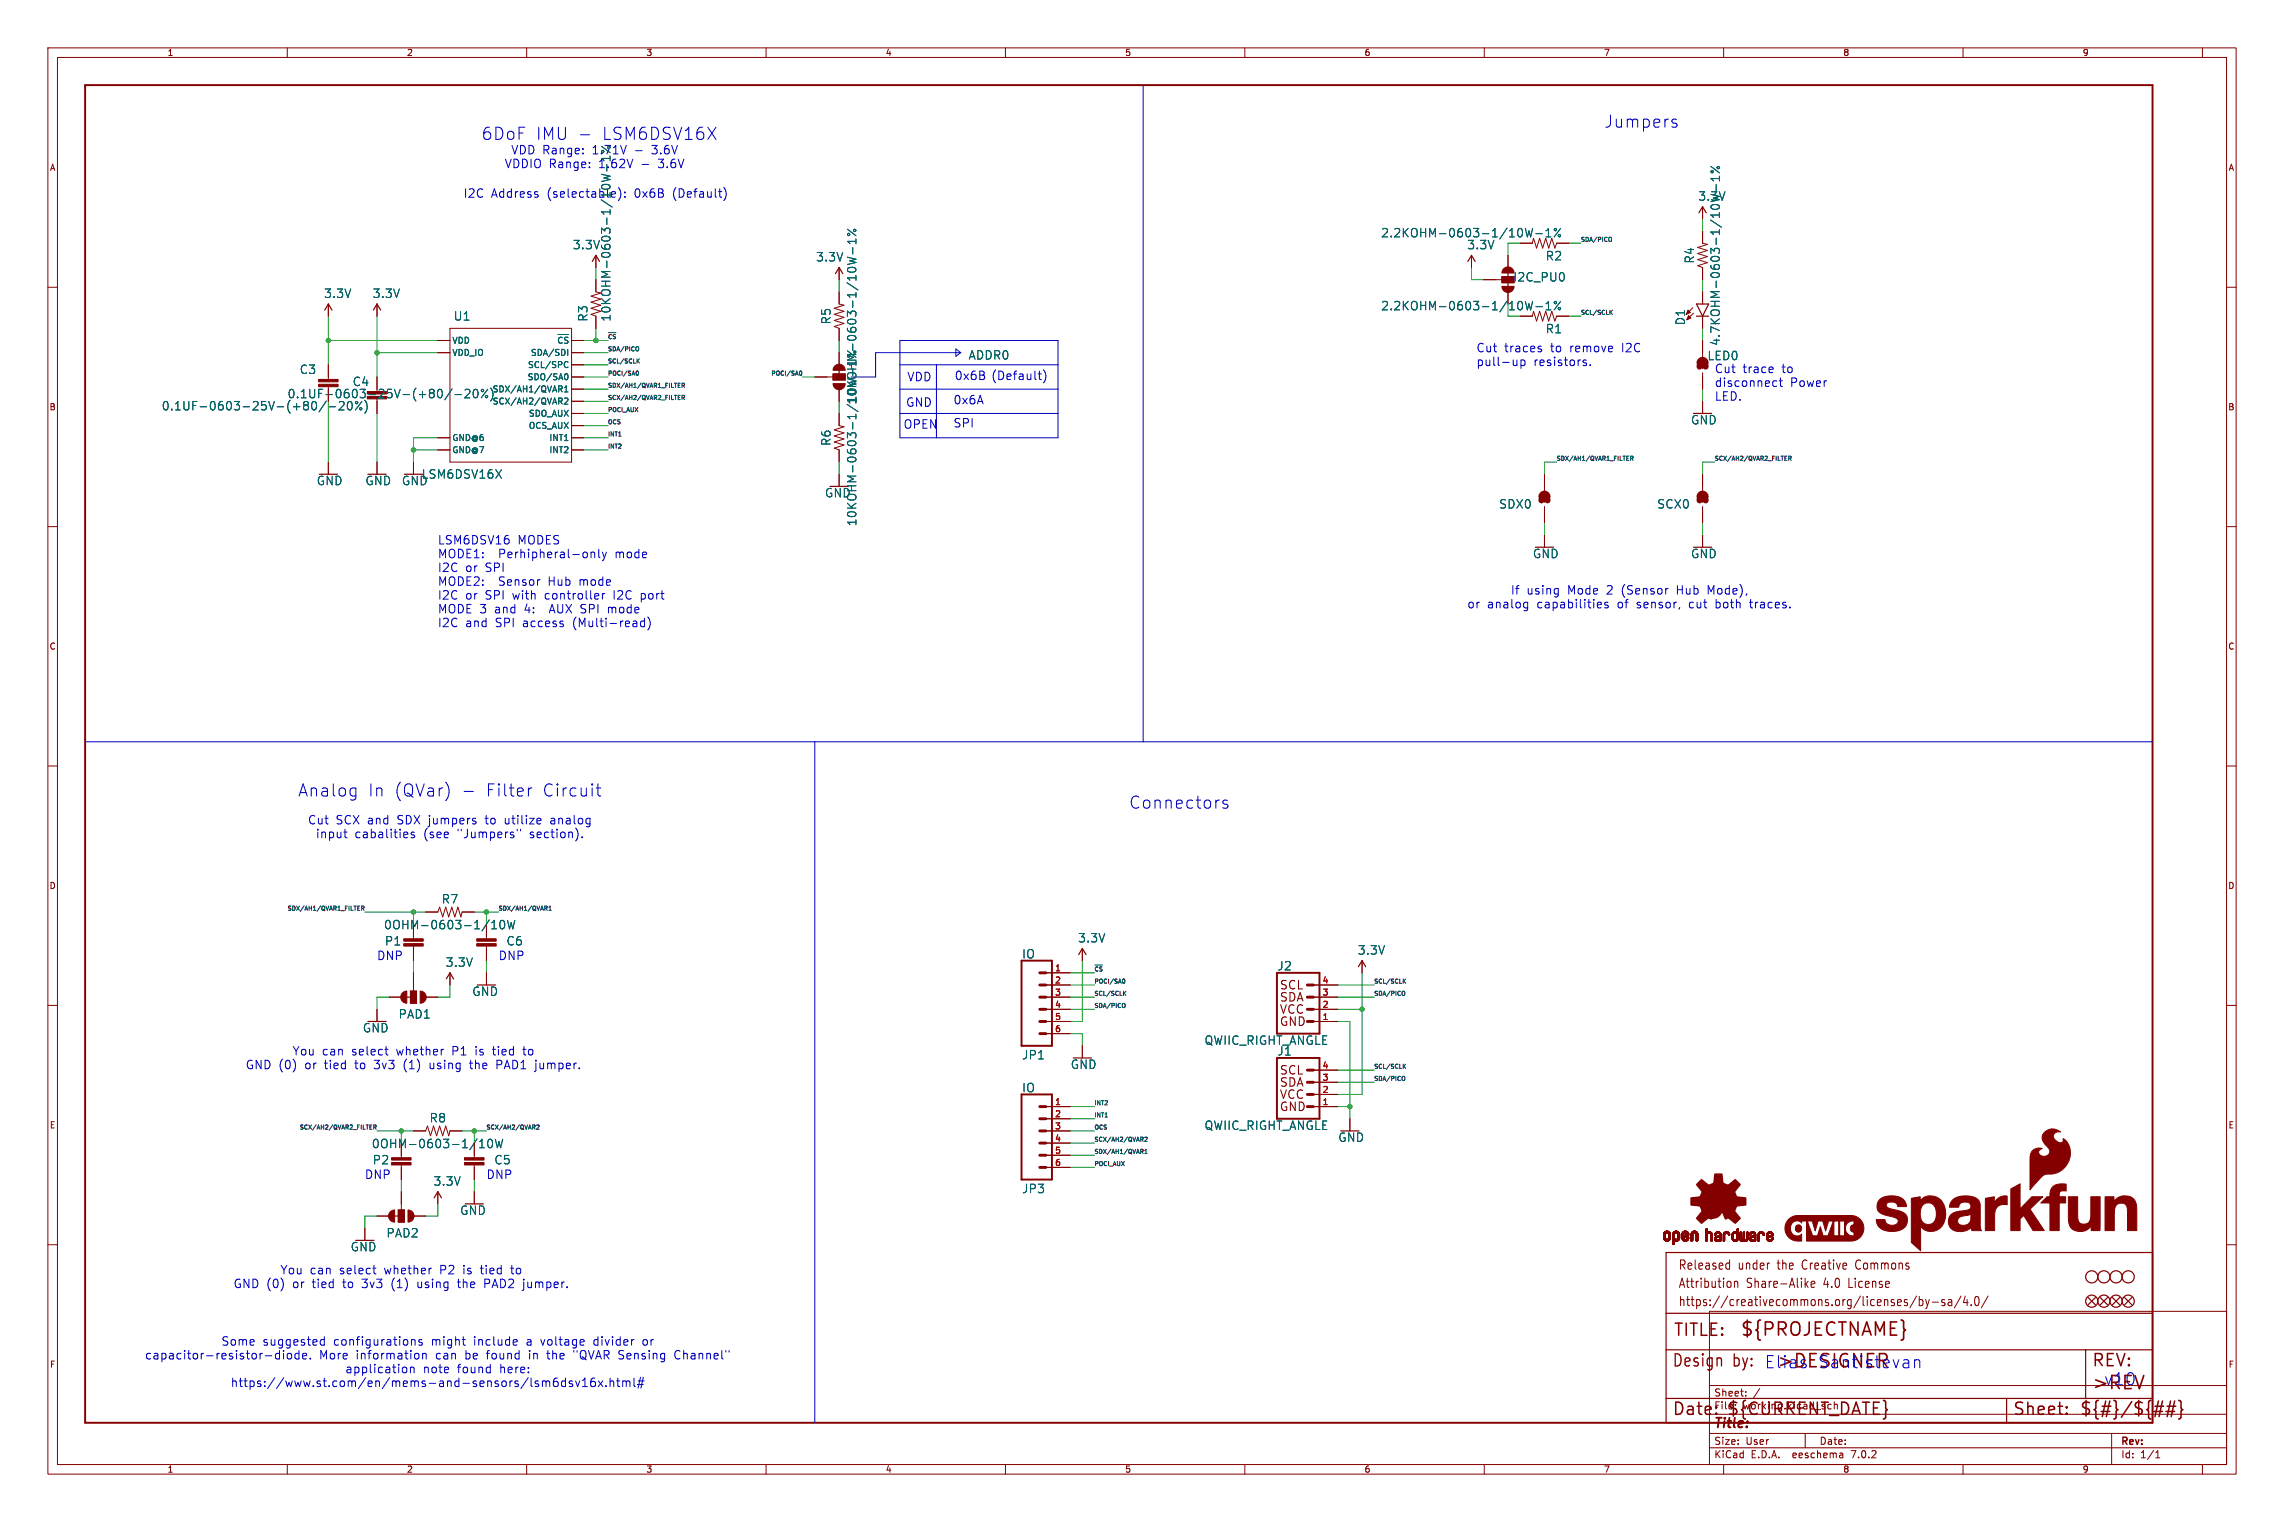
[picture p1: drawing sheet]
<svg xmlns="http://www.w3.org/2000/svg" width="477mm" height="318mm" viewBox="0 0 477 318" stroke-linecap="round" stroke-linejoin="round" font-family="sans-serif">
<defs><g id="words">
<g font-size="3.8" fill="#840000">
<text x="363.5" y="279.4">${PROJECTNAME}</text>
<text x="436.9" y="290.6">&gt;REV</text>
</g>
<g font-size="3.5" fill="#0000c2">
<text x="100.6" y="29.4">6DoF</text>
<text x="111.9" y="29.4">IMU -</text>
<text x="125.4" y="29.4">LSM6DSV16X</text>
<text x="335.1" y="26.9">Jumpers</text>
<text x="62.3" y="166.6">Analog</text>
<text x="76.8" y="166.6">In (QVar)</text>
<text x="101" y="166.6">Filter</text>
<text x="112.7" y="166.6">Circuit</text>
<text x="235.9" y="169.1">Connectors</text>
<text x="368.6" y="286">Elias</text>
<text x="379.6" y="286">Santistevan</text>
<text x="439.4" y="289.6">v10</text>
</g>
<g font-size="3.5" fill="#840000">
<text x="349.5" y="279.4">TITLE:</text>
<text x="349.2" y="285.7">Design</text>
<text x="361.8" y="285.7">by:</text>
<text x="436.9" y="285.7">REV:</text>
<text x="349.2" y="295.9">Date:</text>
<text x="360.7" y="295.9">${CURRENT_DATE}</text>
<text x="420.4" y="295.9">Sheet:</text>
<text x="434.3" y="295.9">${#}/${##}</text>
</g>
<text font-size="2.8" fill="#840000" x="358" y="298.7">Title:</text>
<g font-size="2.7" fill="#840000">
<text x="350.5" y="269.2">Attribution</text>
<text x="350.5" y="265.4">Released</text>
<text x="363" y="265.4">under</text>
<text x="364.7" y="269.2">Share-Alike</text>
<text x="371.3" y="265.4">the</text>
<text x="376.5" y="265.4">Creative</text>
<text x="380.9" y="269.2">4.0</text>
<text x="386.2" y="269.2">License</text>
<text x="387.9" y="265.4">Commons</text>
<text x="350.5" y="273">https://creativecommons.org/licenses/by-sa/4.0/</text>
</g>
<g font-size="2.5" fill="#0000c2">
<text x="105.4" y="35.3">VDDIO Range:</text>
<text x="106.8" y="32.4">VDD Range:</text>
<text x="136" y="32.4">3.6V</text>
<text x="137.3" y="35.3">3.6V</text>
<text x="96.8" y="41.5">I2C</text>
<text x="102.5" y="41.5">Address</text>
<text x="132.4" y="41.5">0x6B</text>
<text x="140.3" y="41.5">(Default)</text>
<text x="308.4" y="73.8">Cut</text>
<text x="308.4" y="76.7">pull-up</text>
<text x="314.1" y="73.8">traces</text>
<text x="320.2" y="76.7">resistors.</text>
<text x="323.7" y="73.8">to</text>
<text x="327.7" y="73.8">remove</text>
<text x="338.6" y="73.8">I2C</text>
<text x="189.5" y="79.8">VDD</text>
<text x="199.4" y="79.5">0x6B</text>
<text x="207" y="79.5">(Default)</text>
<text x="358.1" y="78.1">Cut</text>
<text x="358.1" y="80.9">disconnect</text>
<text x="358.1" y="83.8">LED.</text>
<text x="363.9" y="78.1">trace</text>
<text x="372.1" y="78.1">to</text>
<text x="373.8" y="80.9">Power</text>
<text x="188.7" y="89.7">OPEN</text>
<text x="189.2" y="85.1">GND</text>
<text x="199.1" y="89.4">SPI</text>
<text x="199.1" y="84.6">0x6A</text>
<text x="91.4" y="113.9">LSM6DSV16</text>
<text x="108.1" y="113.9">MODES</text>
<text x="91.4" y="116.8">MODE1:</text>
<text x="91.4" y="119.7">I2C</text>
<text x="97.1" y="119.7">or</text>
<text x="101.2" y="119.7">SPI</text>
<text x="104" y="116.8">Perhipheral-only</text>
<text x="128.3" y="116.8">mode</text>
<text x="91.4" y="122.6">MODE2:</text>
<text x="91.4" y="125.4">I2C</text>
<text x="97.1" y="125.4">or</text>
<text x="101.2" y="125.4">SPI with</text>
<text x="104" y="122.6">Sensor</text>
<text x="113.6" y="125.4">controller</text>
<text x="114.4" y="122.6">Hub</text>
<text x="120.8" y="122.6">mode</text>
<text x="128" y="125.4">I2C</text>
<text x="133.7" y="125.4">port</text>
<text x="315.5" y="124.4">If</text>
<text x="318.8" y="124.4">using</text>
<text x="327.3" y="124.4">Mode</text>
<text x="335.4" y="124.4">2 (Sensor</text>
<text x="350" y="124.4">Hub</text>
<text x="356.5" y="124.4">Mode),</text>
<text x="91.4" y="128.3">MODE 3 and</text>
<text x="91.4" y="131.2">I2C</text>
<text x="97.1" y="131.2">and</text>
<text x="103.3" y="131.2">SPI access</text>
<text x="109.4" y="128.3">4:</text>
<text x="114.7" y="128.3">AUX SPI mode</text>
<text x="119.5" y="131.2">(Multi-read)</text>
<text x="306.4" y="127.2">or</text>
<text x="310.5" y="127.2">analog</text>
<text x="320.9" y="127.2">capabilities</text>
<text x="337.7" y="127.2">of</text>
<text x="341.7" y="127.2">sensor,</text>
<text x="352.6" y="127.2">cut</text>
<text x="358.2" y="127.2">both</text>
<text x="365.4" y="127.2">traces.</text>
<text x="64.3" y="172.4">Cut</text>
<text x="70.1" y="172.4">SCX and</text>
<text x="82.8" y="172.4">SDX jumpers</text>
<text x="101.2" y="172.4">to</text>
<text x="105.3" y="172.4">utilize</text>
<text x="114.8" y="172.4">analog</text>
<text x="65.9" y="175.2">input</text>
<text x="74" y="175.2">cabalities</text>
<text x="88.3" y="175.2">(see</text>
<text x="95.4" y="175.2">&quot;Jumpers&quot;</text>
<text x="110.5" y="175.2">section).</text>
<text x="78.7" y="200.7">DNP</text>
<text x="104.1" y="200.7">DNP</text>
<text x="61.1" y="220.6">You can</text>
<text x="73.3" y="220.6">select</text>
<text x="82.7" y="220.6">whether</text>
<text x="94.3" y="220.6">P1</text>
<text x="99.1" y="220.6">is</text>
<text x="102.8" y="220.6">tied</text>
<text x="109.2" y="220.6">to</text>
<text x="51.3" y="223.5">GND (0)</text>
<text x="63.5" y="223.5">or</text>
<text x="67.6" y="223.5">tied</text>
<text x="74" y="223.5">to</text>
<text x="78" y="223.5">3v3</text>
<text x="84.1" y="223.5">(1)</text>
<text x="89.6" y="223.5">using</text>
<text x="98.1" y="223.5">the</text>
<text x="103.6" y="223.5">PAD1 jumper.</text>
<text x="76.2" y="246.4">DNP</text>
<text x="101.6" y="246.4">DNP</text>
<text x="48.8" y="269.2">GND (0)</text>
<text x="58.5" y="266.3">You can</text>
<text x="61" y="269.2">or</text>
<text x="65.1" y="269.2">tied</text>
<text x="70.8" y="266.3">select</text>
<text x="71.5" y="269.2">to</text>
<text x="75.5" y="269.2">3v3</text>
<text x="80.1" y="266.3">whether</text>
<text x="81.6" y="269.2">(1)</text>
<text x="87" y="269.2">using</text>
<text x="91.7" y="266.3">P2</text>
<text x="95.5" y="269.2">the</text>
<text x="96.6" y="266.3">is</text>
<text x="100.3" y="266.3">tied</text>
<text x="101.1" y="269.2">PAD2 jumper.</text>
<text x="106.6" y="266.3">to</text>
<text x="46.2" y="281.2">Some</text>
<text x="54.8" y="281.2">suggested</text>
<text x="69.5" y="281.2">configurations</text>
<text x="90" y="281.2">might</text>
<text x="98.8" y="281.2">include</text>
<text x="109.8" y="281.2">a voltage</text>
<text x="123.9" y="281.2">divider</text>
<text x="134.1" y="281.2">or</text>
<text x="30.3" y="284.1">capacitor-resistor-diode.</text>
<text x="66.6" y="284.1">More</text>
<text x="72.1" y="287">application</text>
<text x="74.2" y="284.1">information</text>
<text x="88.3" y="287">note</text>
<text x="90.9" y="284.1">can</text>
<text x="95.4" y="287">found</text>
<text x="97" y="284.1">be</text>
<text x="101.5" y="284.1">found</text>
<text x="104.2" y="287">here:</text>
<text x="110.3" y="284.1">in</text>
<text x="114.2" y="284.1">the</text>
<text x="119.7" y="284.1">&quot;QVAR Sensing</text>
<text x="140.8" y="284.1">Channel&quot;</text>
<text x="48.2" y="289.9">https://www.st.com/en/mems-and-sensors/lsm6dsv16x.html#</text>
</g>
<g font-size="2.5" fill="#006464">
<text x="123.6" y="32.4">1.71V</text>
<text x="124.9" y="35.3">1.62V</text>
<text x="114.1" y="41.5">(selectable):</text>
<text x="354.7" y="42.1">3.3V</text>
<text x="119.6" y="52.2">3.3V</text>
<text x="288.4" y="49.7">2.2KOHM-0603-1/10W-1%</text>
<text x="306.4" y="52.2">3.3V</text>
<text x="170.4" y="54.8">3.3V</text>
<text x="316" y="59">I2C_PU0</text>
<text x="322.8" y="54.5">R2</text>
<text x="354" y="55.1" transform="rotate(-90 354 55.1)">R4</text>
<text x="67.7" y="62.4">3.3V</text>
<text x="77.8" y="62.4">3.3V</text>
<text x="288.4" y="65">2.2KOHM-0603-1/10W-1%</text>
<text x="94.7" y="67.1">U1</text>
<text x="122.9" y="67.2" transform="rotate(-90 122.9 67.2)">R3</text>
<text x="127.7" y="67.2" transform="rotate(-90 127.7 67.2)">10KOHM-0603-1/10W-1%</text>
<text x="173.6" y="67.8" transform="rotate(-90 173.6 67.8)">R5</text>
<text x="322.8" y="69.8">R1</text>
<text x="352.1" y="68" transform="rotate(-90 352.1 68)">D1</text>
<text x="202.3" y="75.3">ADDR0</text>
<text x="356.6" y="75.4">LED0</text>
<text x="359.4" y="72.3" transform="rotate(-90 359.4 72.3)">4.7KOHM-0603-1/10W-1%</text>
<text x="62.6" y="78.3">C3</text>
<text x="73.6" y="80.8">C4</text>
<text x="33.8" y="85.9">0.1UF-0603-25V-(+80/-20%)</text>
<text x="353.1" y="88.8">GND</text>
<text x="173.6" y="93.2" transform="rotate(-90 173.6 93.2)">R6</text>
<text x="66.1" y="101.5">GND</text>
<text x="76.3" y="101.5">GND</text>
<text x="83.9" y="101.5">GND</text>
<text x="88" y="100.1">LSM6DSV16X</text>
<text x="172.3" y="104.1">GND</text>
<text x="313.1" y="106.4">SDX0</text>
<text x="346.1" y="106.4">SCX0</text>
<text x="179" y="110" transform="rotate(-90 179 110)">10KOHM-0603-1/10W-1%</text>
<text x="320.1" y="116.8">GND</text>
<text x="353.1" y="116.8">GND</text>
<text x="92.2" y="188.9">R7</text>
<text x="80.2" y="194.3">0OHM-0603-1/10W</text>
<text x="80.4" y="197.7">P1</text>
<text x="105.8" y="197.7">C6</text>
<text x="225.1" y="197">3.3V</text>
<text x="93.1" y="202.1">3.3V</text>
<text x="213.4" y="200.4">IO</text>
<text x="266.8" y="202.9">J2</text>
<text x="283.6" y="199.6">3.3V</text>
<text x="98.6" y="208.2">GND</text>
<text x="75.7" y="215.8">GND</text>
<text x="83.2" y="212.9">PAD1</text>
<text x="213.4" y="221.4">JP1</text>
<text x="251.5" y="218.4">QWIIC_RIGHT_ANGLE</text>
<text x="266.8" y="220.6">J1</text>
<text x="223.6" y="223.4">GND</text>
<text x="213.4" y="228.3">IO</text>
<text x="77.6" y="240">0OHM-0603-1/10W</text>
<text x="89.7" y="234.6">R8</text>
<text x="251.5" y="236.2">QWIIC_RIGHT_ANGLE</text>
<text x="279.5" y="238.7">GND</text>
<text x="77.8" y="243.4">P2</text>
<text x="103.2" y="243.4">C5</text>
<text x="90.5" y="247.8">3.3V</text>
<text x="213.4" y="249.4">JP3</text>
<text x="96.1" y="253.9">GND</text>
<text x="73.2" y="261.5">GND</text>
<text x="80.7" y="258.6">PAD2</text>
</g>
<g font-size="2.5" fill="#840000">
<text x="60" y="83.4">0.1UF-0603-25V-(+80/-20%)</text>
<text x="267.2" y="206.9">SCL</text>
<text x="267.2" y="209.4">SDA</text>
<text x="267.2" y="214.5">GND</text>
<text x="267.2" y="212">VCC</text>
<text x="267.2" y="224.7">SCL</text>
<text x="267.2" y="227.2">SDA</text>
<text x="267.2" y="232.3">GND</text>
<text x="267.2" y="229.8">VCC</text>
</g>
<g font-size="2.1" fill="#840000">
<text x="358" y="291.8">Sheet:</text>
<text x="358" y="294.5">File:</text>
<text x="364" y="294.5">working.kicad_sch</text>
<text x="358" y="304.7">KiCad</text>
<text x="358" y="301.9">Size:</text>
<text x="364.6" y="301.9">User</text>
<text x="365.7" y="304.7">E.D.A.</text>
<text x="374.4" y="304.7">eeschema</text>
<text x="380" y="301.9">Date:</text>
<text x="386.7" y="304.7">7.0.2</text>
<text x="443" y="302.1">Rev:</text>
<text x="443" y="304.7">Id:</text>
<text x="447" y="304.7">1/1</text>
</g>
<g font-size="1.8" fill="#840000">
<text x="35" y="11.8">1</text>
<text x="85" y="11.8">2</text>
<text x="135" y="11.8">3</text>
<text x="185" y="11.8">4</text>
<text x="235" y="11.8">5</text>
<text x="285" y="11.8">6</text>
<text x="335" y="11.8">7</text>
<text x="385" y="11.8">8</text>
<text x="435" y="11.8">9</text>
<text x="10.4" y="35.8">A</text>
<text x="465.4" y="35.8">A</text>
<text x="10.3" y="85.8">B</text>
<text x="465.3" y="85.8">B</text>
<text x="10.3" y="135.8">C</text>
<text x="465.3" y="135.8">C</text>
<text x="10.3" y="185.8">D</text>
<text x="465.3" y="185.8">D</text>
<text x="10.4" y="235.8">E</text>
<text x="465.4" y="235.8">E</text>
<text x="10.4" y="285.8">F</text>
<text x="465.4" y="285.8">F</text>
<text x="35" y="307.7">1</text>
<text x="85" y="307.7">2</text>
<text x="135" y="307.7">3</text>
<text x="185" y="307.7">4</text>
<text x="235" y="307.7">5</text>
<text x="285" y="307.7">6</text>
<text x="335" y="307.7">7</text>
<text x="385" y="307.7">8</text>
<text x="435" y="307.7">9</text>
</g>
<g font-size="1.8" fill="#006464">
<text x="94.5" y="71.9">VDD</text>
<text x="94.5" y="74.5">VDD_IO</text>
<text x="110.2" y="77">SCL/SPC</text>
<text x="110.8" y="74.5">SDA/SDI</text>
<text x="116.3" y="72.6">~{CS}</text>
<text x="102.8" y="82.1">SDX/AH1/QVAR1</text>
<text x="110.1" y="79.6">SDO/SA0</text>
<text x="102.8" y="84.6">SCX/AH2/QVAR2</text>
<text x="110.3" y="89.7">OCS_AUX</text>
<text x="110.3" y="87.2">SDO_AUX</text>
<text x="94.5" y="92.3">GND@6</text>
<text x="94.5" y="94.8">GND@7</text>
<text x="114.6" y="92.3">INT1</text>
<text x="114.6" y="94.8">INT2</text>
</g>
<g font-size="1.8" fill="#a90000">
<text x="220.3" y="202.9">1</text>
<text x="220.3" y="205.5">2</text>
<text x="220.3" y="208">3</text>
<text x="276.2" y="208">3</text>
<text x="276.2" y="205.5">4</text>
<text x="220.3" y="210.6">4</text>
<text x="220.3" y="213.1">5</text>
<text x="220.3" y="215.6">6</text>
<text x="276.2" y="213.1">1</text>
<text x="276.2" y="210.6">2</text>
<text x="276.2" y="225.8">3</text>
<text x="276.2" y="223.3">4</text>
<text x="220.3" y="230.9">1</text>
<text x="220.3" y="233.4">2</text>
<text x="276.2" y="230.9">1</text>
<text x="276.2" y="228.3">2</text>
<text x="220.3" y="236">3</text>
<text x="220.3" y="238.5">4</text>
<text x="220.3" y="241">5</text>
<text x="220.3" y="243.6">6</text>
</g>
<g font-size="1.2" fill="#0f0f0f">
<text x="330.2" y="50.6">SDA/PICO</text>
<text x="330.2" y="65.8">SCL/SCLK</text>
<text x="127" y="70.9">~{CS}</text>
<text x="127" y="73.4">SDA/PICO</text>
<text x="127" y="76">SCL/SCLK</text>
<text x="127" y="78.5">POCI/SA0</text>
<text x="127" y="83.6">SCX/AH2/QVAR2_FILTER</text>
<text x="127" y="81">SDX/AH1/QVAR1_FILTER</text>
<text x="160.9" y="78.5">POCI/SA0</text>
<text x="127" y="86.1">POCI_AUX</text>
<text x="127" y="88.7">OCS</text>
<text x="127" y="93.7">INT2</text>
<text x="127" y="91.2">INT1</text>
<text x="325.1" y="96.3">SDX/AH1/QVAR1_FILTER</text>
<text x="358.1" y="96.3">SCX/AH2/QVAR2_FILTER</text>
<text x="59.9" y="190.3">SDX/AH1/QVAR1_FILTER</text>
<text x="104.1" y="190.3">SDX/AH1/QVAR1</text>
<text x="228.6" y="203">~{CS}</text>
<text x="228.6" y="205.5">POCI/SA0</text>
<text x="228.6" y="208">SCL/SCLK</text>
<text x="287" y="205.5">SCL/SCLK</text>
<text x="287" y="208">SDA/PICO</text>
<text x="228.6" y="210.6">SDA/PICO</text>
<text x="287" y="223.3">SCL/SCLK</text>
<text x="287" y="225.8">SDA/PICO</text>
<text x="228.6" y="230.9">INT2</text>
<text x="228.6" y="233.4">INT1</text>
<text x="62.4" y="236">SCX/AH2/QVAR2_FILTER</text>
<text x="101.6" y="236">SCX/AH2/QVAR2</text>
<text x="228.6" y="236">OCS</text>
<text x="228.6" y="238.5">SCX/AH2/QVAR2</text>
<text x="228.6" y="243.6">POCI_AUX</text>
<text x="228.6" y="241.1">SDX/AH1/QVAR1</text>
</g>
</g></defs>
<g fill="none" stroke="#840000" stroke-width=".21">
<path d="M10 10h457v297.9h-457zM12 12h453v293.9h-453zM60 10v2M110 10v2M160 10v2M210 10v2M260 10v2M310 10v2M360 10v2M410 10v2M460 10v2M10 60h2"/>
<path d="M124.5 53.3v2.6M124.5 58.4v2.6l1 .2-2.1 .6 2.1 .7-2.1 .6 2.1 .7-2.1 .6 2.1 .6-2.1 .7 1.1 .3v2.6M175.3 55.9v2.5M307.3 53.3v2.6M309.9 58.4h3.8M315 53.3v2.6M316.2 57.8h-2.5v1.3h2.5M317.5 50.8h2.5l.3-1 .6 2 .7-2 .6 2 .6-2 .7 2 .6-2 .6 2 .4-1h2.6M355.6 43.2v2.5M355.6 48.3v2.5l1 .3-2 .6 2 .6-2 .7 2 .6-2 .6 2 .7-2 .6 1 .4v2.5M465 60h2M68.6 63.5v2.5"/>
<path d="M68.6 76.2v3M78.7 63.5v2.5M78.7 78.7v2.6M91.4 71.1h2.6M91.4 73.7h2.6M94 68.6h25.4v27.9h-25.4zM119.4 78.7h2.5M119.4 71.1h2.5M119.4 76.2h2.5M119.4 73.7h2.5M170.2 78.7h3.8M174 78.1h2.5v1.3h-2.5z"/>
<path d="M175.3 61v2.5l1 .3-2.1 .6 2.1 .6-2.1 .7 2.1 .6-2.1 .6 2.1 .7-2.1 .6 1.1 .4v2.5M175.3 73.7v2.5M315 61v2.5M317.5 66h2.5l.3-1 .6 2.1 .7-2.1 .6 2.1 .6-2.1 .7 2.1 .6-2.1 .6 2.1 .4-1.1h2.6M353.6 64.3l-1.4 1.4M353.7 65.4l-1.4 1.4M355.6 61v2.5M355.6 66v2.6M355.6 71.1v3.4M355.6 77.9v3.4M68.6 96.5v2.6M78.7 83.8v2.6"/>
<path d="M78.7 96.5v2.6M86.4 96.5v2.6M91.4 91.4h2.6M91.4 94h2.6M119.4 88.9h2.5M119.4 86.4h2.5M119.4 81.3h2.5M119.4 83.8h2.5M119.4 91.4h2.5M119.4 94h2.5M175.3 81.3v2.5M175.3 86.4v2.5l1 .3-2.1 .6 2.1 .6-2.1 .7 2.1 .6-2.1 .6 2.1 .7-2.1 .6 1.1 .4v2.5"/>
<path d="M175.3 99.1v2.5M322.6 99.1v3.4M355.6 83.8v2.6M355.6 99.1v3.4M10 110h2M322.6 105.8v3.4M322.6 111.8v2.5M355.6 105.8v3.4M355.6 111.8v2.5M465 110h2M10 160h2M465 160h2"/>
<path d="M86.4 193v3.1M86.4 197.6v3.1M88.9 190.5h2.5l.4-1 .7 2 .6-2 .6 2 .7-2 .6 2 .6-2 .7 2 .2-1h2.6M101.6 193v3.1M101.6 197.6v3.1M226.1 198.1v2.6M10 210h2M78.7 210.8v2.6M81.3 208.3h2.5M85.7 207h1.3v2.5h-1.3zM86.4 203.2v3.8M88.9 208.3h2.5"/>
<path d="M94 203.2v2.5M101.6 203.2v2.5M218.4 213.4h5.1M218.4 210.8h5.1M218.4 208.3h5.1M218.4 205.7h5.1M218.4 203.2h5.1M218.4 215.9h5.1M226.1 218.4v2.6M274.3 213.4h5.1M274.3 210.8h5.1M274.3 208.3h5.1"/>
<path d="M274.3 205.7h5.1M284.5 200.7v2.5M465 210h2M83.8 238.8v3M86.4 236.2h2.5l.4-1 .6 2 .7-2 .6 2 .6-2 .7 2 .6-2 .6 2 .3-1h2.5M99.1 238.8v3M218.4 231.1h5.1M218.4 233.7h5.1M218.4 236.2h5.1M218.4 238.8h5.1M274.3 231.1h5.1M274.3 228.6h5.1"/>
<path d="M274.3 226.1h5.1M274.3 223.5h5.1M281.9 233.7v2.5M10 260h2M76.2 256.5v2.6M78.7 254h2.6M83.2 252.7h1.3v2.6h-1.3zM83.8 243.3v3.1M83.8 248.9v3.8M86.4 254h2.5M91.4 248.9v2.6M99.1 243.3v3.1"/>
<path d="M99.1 248.9v2.6M218.4 241.3h5.1M218.4 243.8h5.1M465 260h2M357 273.9h108v32h-108zM360.8 263.8l.4 .1M361.2 263.2v1.9M361.2 265l-.4 .1M362.3 267.6v1.3M362.3 267.8l.2-.2 .4 .1 .1 1.2M377.2 268.2l.4 .7M377.6 267.6l-.6 .8"/>
<path d="M378.3 268.3l.8-.2-.1-.4-.5-.1-.2 .3v.9h.7M400.3 270.7l-1.4 2.5M400.9 270.8v1.9M400.9 271.5l.4-.1 .3 .4-.1 .8h-.6M402.2 271.4l.4 1.3M402.6 272.7l-.2 .5-.2 .2M403 271.4l-.4 1.3M403.6 272h1.2M406.2 271.5l-.4-.1-.3 .3 .1 .3 .6 .2v.4h-.7M406.9 271.5h.7v1.2M407.6 271.9l-.5 .1a.4 .4 0 0 0-.2 .4 .4 .4 0 0 0 .2 .3l.5-.1M409.6 270.7l-1.4 2.5"/>
<path d="M410.5 270.7l-.4 1.4h1M410.9 271.4v1.3M411.7 272.5v.2M412.6 270.9l.4-.1a1.34 1.34 0 0 1 0 1.9h-.2a1.44 1.44 0 0 1-.2-1.8zM415.2 270.7l-1.4 2.5M357 299.4h108M357 295.4h108M357 289.4h108M364.6 291.5v.1M364.6 290.7v.1M367.5 290l-1.2 2M377 299.4v3"/>
<path d="M441 299.4v6.5M60 305.9v2M110 305.9v2M160 305.9v2M210 305.9v2M260 305.9v2M310 305.9v2M357 302.4h108M360 305.9v2M384.7 303.5l.2 .2v.8M384.9 304.4l-.5 .1M384.9 303.9h-.5"/>
<path d="M410 305.9v2M450.3 304.5h.8M450.3 303.4l.4-.4v1.5M460 305.9v2"/>
</g>
<path d="M355 76.6l.2-.5 .4-.2 .5 .2 .1 .5M355 75.8l.2-.4 .4-.2 .4 .2 .2 .4M321.9 104.5l.2-.4 .5-.2 .4 .2 .2 .4M321.9 103.8l.2-.5 .5-.2 .4 .2 .2 .5M355 104.5l.2-.4 .4-.2 .5 .2 .1 .4M355 103.8l.2-.5 .4-.2 .4 .2 .2 .5" fill="none" stroke="#840000" stroke-width="1.3"/>
<g fill="none" stroke="#840000" stroke-width=".25">
<path d="M123.7 54.6l.8-1.3 .7 1.3M174.5 57.1l.8-1.2 .7 1.2M306.6 54.6l.7-1.3 .8 1.3M315 56.6v3.9M354.8 44.4l.8-1.2 .8 1.2M67.8 64.8l.8-1.3 .7 1.3M78 64.8l.7-1.3 .8 1.3M175.3 76.2v2.5M354.3 66h2.6M354.3 63.5h2.6l-1.3 2.5zM355.6 75.2v1.8M322.6 103.1v1.8"/>
<path d="M355.6 103.1v1.8M225.3 199.4l.8-1.3 .7 1.3M83.8 208.3h2.6M93.2 204.5l.8-1.3 .7 1.3M283.7 201.9l.8-1.2 .7 1.2M81.3 254h2.5M90.7 250.2l.7-1.3 .8 1.3M348 274.3h101.6M436.1 271l1.5 1.5M437.6 271l-1.5 1.5M438.7 271l1.5 1.5M440.2 271l-1.5 1.5"/>
<path d="M441.2 271l1.5 1.5M442.7 271l-1.5 1.5M443.7 271l1.6 1.5M445.3 271l-1.6 1.5M348 292.1h101.6v-30.5h-101.6v35.6h101.6M348 281.9h101.6M419.1 292.1v5.1M435.6 281.9v10.2"/>
<circle cx="436.9" cy="271.8" r="1.27"/>
<circle cx="436.9" cy="266.7" r="1.27"/>
<circle cx="439.4" cy="271.8" r="1.27"/>
<circle cx="439.4" cy="266.7" r="1.27"/>
<circle cx="442" cy="271.8" r="1.27"/>
<circle cx="442" cy="266.7" r="1.27"/>
<circle cx="444.5" cy="266.7" r="1.27"/>
<circle cx="444.5" cy="271.8" r="1.27"/>
</g>
<path d="M17.8 17.8h431.8v279.4h-431.8zM213.4 200.7h6.3v17.7h-6.3zM266.7 203.2h8.9v12.7h-8.9zM213.4 228.6h6.3v17.8h-6.3zM266.7 221h8.9v12.7h-8.9z" fill="none" stroke="#840000" stroke-width=".41"/>
<g fill="none" stroke="#006464" stroke-width=".21">
<path d="M125.6 36.4l1.8 .4-1.3 .4 1.3 .3-1.8 .4M127.4 32.6v1M357.3 34.8l1.8 1.3M358.4 38.6v1.3M359.1 36.8v1M359.1 37.3h-1.8l.5 .5M176.9 59.1l2.3 1.5M177 53.7l1.8 .4-1.3 .4 1.3 .3-1.8 .4M177 47.9l1.8 1.3M177.1 56.1a1.18 1.18 0 0 1 1.7 .2 .96 .96 0 0 1-.8 .7 .96 .96 0 0 1-.9-.4zM178.1 51.7v1.3M178.8 49.9v1"/>
<path d="M178.8 57.5v1M178.8 58h-1.8l.5 .5M178.8 50.4h-1.8l.5 .5M318.6 47.7l.4 1.8 .3-1.3 .4 1.3 .4-1.8M320.8 48.8h1.3M322.9 48.2l.5-.5v1.8M322.9 49.5h1M326 47.7l-1.4 1.8M116.5 69.9h2.2M117.4 70.6l-.3-.2-.4 .3M118.2 78.1a.68 .68 0 0 1 .4 .6 .68 .68 0 0 1-.4 .6M118.3 75.5l.3 .1"/>
<path d="M118.6 73v1.2M118.6 76.7l-.3 .1M118.6 70.5l-.5-.1-.2 .3M177 79.1l1.8 .4-1.3 .4 1.3 .3-1.8 .4M177 66.1v-1.1l.7 .6 .1-.5h.8l.2 .2v.5l-.2 .3M177 68.5a.7 .7 0 0 0 .8 .9h.6l.3-.2 .1-.5-.2-.2-.6-.1-.2 .1-.1 .5 .3 .4M177 73.3l1.8 1.3M177 79.7l1 1M177 77.1h1.8M177 76.1h1.8M177.2 66.8a.96 .96 0 0 1 1.6 .5 1.11 1.11 0 0 1-1.8 0zM177.2 70.2a.96 .96 0 0 1 1.6 .5 1.11 1.11 0 0 1-1.8 0z"/>
<path d="M177.2 77.9a1.2 1.2 0 0 1 1.6 .4 .6 .6 0 0 1-.6 .7h-.6a.6 .6 0 0 1-.6-.4 .6 .6 0 0 1 .2-.7zM177.8 76.1v1M178.1 62.9v1.3M178.1 71.8v1.4M178.1 77.1v1.3M178.8 61.1v1M178.8 75.3v1M178.8 75.8h-1.8l.5 .5M178.8 79.7l-1 .8M178.8 74h-1.8l1.3 .6-1.3 .6h1.8M178.8 61.6h-1.8l.5 .5M318.6 62.9l.4 1.8 .3-1.2 .4 1.2 .4-1.8"/>
<path d="M320.8 64.1h1.3M322.9 64.7h1M322.9 63.5l.5-.6v1.8M326 62.9l-1.4 1.8M66.1 84.5l-.2 1M68.1 83.8l-1.5 2.3M68.7 85h1.4M71.8 84.6l-1 1h1.1M72.5 84.5l.1 .8 .4 .3 .4-.1 .2-1M75.6 83.9l-1.4 1.7M76.6 84.4v1.1l-.4 .8M92.1 81.4l.3 .6-.3 1"/>
<path d="M94.4 81.2l-1.5 2.3M95 82.4h1.4M97.1 81.5l.7-.2 .3 .2v.3l-1.1 1.3h1.1M99.1 81.4l.1-.1a.97 .97 0 0 1 .7 .8 .97 .97 0 0 1-.3 .9l-.2 .1a.97 .97 0 0 1-.7-.7 .97 .97 0 0 1 .4-1zM101.9 81.3l-1.4 1.8M103 82.6l-.1 .4M116.7 80.6h.5l.2 .2-.1 .4-.6 .1M117 81.3l.4 .6M117 83.8l.4 .6M117.4 83.3v.4M117.9 83.3l.5-.2 .2 .4-.8 .9h.8M117.9 81.9h.7"/>
<path d="M117.9 81l.4-.4v1.3M102.7 194h1M102.7 192.7l.5-.5v1.8M104.6 192.4l.2-.2a.97 .97 0 0 1 .7 .8 .97 .97 0 0 1-.3 .9l-.2 .1a.96 .96 0 0 1-.4-1.6zM106 192.2l.4 1.8 .4-1.3 .3 1.3 .4-1.8M100.2 239.7h1M100.2 238.5l.5-.5v1.7M102.1 238h.2a.97 .97 0 0 1 .7 .7 .97 .97 0 0 1-.4 .9l-.2 .1a.97 .97 0 0 1-.6-.7 .97 .97 0 0 1 .3-1zM103.5 238l.4 1.7 .3-1.2 .4 1.2 .4-1.7"/>
<circle cx="357.6" cy="35.9" r=".24"/>
<circle cx="358.9" cy="35" r=".25"/>
<circle cx="177.3" cy="49" r=".25"/>
<circle cx="178.5" cy="48.1" r=".25"/>
<circle cx="324.9" cy="48" r=".25"/>
<circle cx="325.7" cy="49.2" r=".25"/>
<circle cx="177.3" cy="74.4" r=".25"/>
<circle cx="178.5" cy="73.5" r=".25"/>
<circle cx="324.9" cy="63.2" r=".25"/>
<circle cx="325.7" cy="64.5" r=".25"/>
<circle cx="75.3" cy="85.4" r=".25"/>
<circle cx="100.8" cy="81.6" r=".25"/>
<circle cx="101.6" cy="82.8" r=".25"/>
</g>
<g fill="none" stroke="#840000" stroke-width=".61">
<path d="M217.2 213.4h1.2M217.2 210.8h1.2M217.2 208.3h1.2M217.2 205.7h1.2M217.2 203.2h1.2M217.2 215.9h1.2M273 213.4h1.3M273 210.8h1.3M273 208.3h1.3M273 205.7h1.3M217.2 231.1h1.2M217.2 233.7h1.2"/>
<path d="M217.2 236.2h1.2M217.2 238.8h1.2M273 231.1h1.3M273 228.6h1.3M273 226.1h1.3M273 223.5h1.3M217.2 241.3h1.2M217.2 243.8h1.2"/>
</g>
<g fill="#840000" stroke="#840000" stroke-width=".21">
<path d="M352.6 64.8l.5 .5-.9 .4z"/>
<path d="M352.7 65.9l.5 .5-.9 .4z"/>
<path d="M81.8 242.8h4.1v.5h-4.1z"/>
<path d="M81.8 241.8h4.1v.5h-4.1z"/>
<path d="M81.5 253.1l.9-.4v2.6a1.27 1.27 0 0 1-1.1-.8 1.27 1.27 0 0 1 .2-1.4z"/>
<path d="M83.2 252.7h1.3v2.6h-1.3z"/>
<path d="M85.2 252.7a1.27 1.27 0 0 1 1.3 1.3 1.27 1.27 0 0 1-1.3 1.3z"/>
<path d="M314.1 56.1a1.27 1.27 0 0 1 1.3-.2 1.27 1.27 0 0 1 .8 1.1h-2.5z"/>
<path d="M313.7 57.8h2.5v1.3h-2.5z"/>
<path d="M313.7 59.8h1.3v1.3a1.27 1.27 0 0 1-1.3-1.3z"/>
<path d="M315 59.8h1.2a1.27 1.27 0 0 1-1.2 1.3z"/>
<path d="M99.6 197.1h4v.5h-4z"/>
<path d="M99.6 196.1h4v.5h-4z"/>
<path d="M84.3 197.1h4.1v.5h-4.1z"/>
<path d="M84.3 196.1h4.1v.5h-4.1z"/>
<path d="M347.4 258.6h.4z"/>
<path d="M347.4 258.5l.4 .1z"/>
<path d="M347.4 258.5h.4z"/>
<path d="M347.4 258.4l.4 .1z"/>
<path d="M347.4 258.4h.4z"/>
<path d="M347.4 258.3l.4 .1z"/>
<path d="M347.4 258.3h.4z"/>
<path d="M347.4 258.2l.4 .1z"/>
<path d="M347.4 258.2h.4z"/>
<path d="M347.4 258.1l.4 .1z"/>
<path d="M347.4 258.1h.4z"/>
<path d="M347.4 258l.4 .1z"/>
<path d="M347.4 258h.4z"/>
<path d="M347.4 257.9l.4 .1z"/>
<path d="M347.4 257.9h.4z"/>
<path d="M347.4 257.8l.4 .1z"/>
<path d="M347.4 257.8h.4z"/>
<path d="M347.5 258.6l.4 .1z"/>
<path d="M347.5 258.6h.4z"/>
<path d="M347.5 258.6h.3z"/>
<path d="M347.5 257.8h.3z"/>
<path d="M347.5 257.7l.4 .1z"/>
<path d="M347.5 257.7h.4z"/>
<path d="M347.5 258.7l.4 .1z"/>
<path d="M347.5 258.7h.4z"/>
<path d="M347.5 258.8h.5z"/>
<path d="M347.5 258.8h.4z"/>
<path d="M347.5 257.6l.4 .1z"/>
<path d="M347.5 257.6h.4z"/>
<path d="M347.5 257.6h.5z"/>
<path d="M347.5 258.8l.6 .1z"/>
<path d="M347.5 257.5l.5 .1z"/>
<path d="M347.5 258.9h.6z"/>
<path d="M347.5 257.5h.6z"/>
<path d="M347.5 258.9h1.3z"/>
<path d="M347.5 257.5h1.3z"/>
<path d="M347.6 258.9h1.2z"/>
<path d="M347.6 257.5h1.2z"/>
<path d="M347.6 259h1.2z"/>
<path d="M347.6 258.9l1.2 .1z"/>
<path d="M347.6 257.4l1.2 .1z"/>
<path d="M347.6 257.4h1.2z"/>
<path d="M347.6 257.4h1.1z"/>
<path d="M347.6 259h1.1z"/>
<path d="M347.6 259l1.1 .1z"/>
<path d="M347.7 259.1h1z"/>
<path d="M347.7 257.3l1 .1z"/>
<path d="M347.7 257.3h1z"/>
<path d="M347.7 259.1h.9z"/>
<path d="M347.7 257.3h.9z"/>
<path d="M347.8 257.3h.8z"/>
<path d="M347.8 259.1h.8z"/>
<path d="M347.8 257.2l.8 .1z"/>
<path d="M347.8 259.1l.8 .1z"/>
<path d="M347.8 259.2h.7z"/>
<path d="M347.8 257.2h.8z"/>
<path d="M347.8 257.2h.7z"/>
<path d="M347.9 259.2h.6z"/>
<path d="M347.9 257.2h.6z"/>
<path d="M347.9 259.2h.5z"/>
<path d="M347.9 257.2h.5z"/>
<path d="M348 259.2h.4z"/>
<path d="M348 257.2h.4z"/>
<path d="M348 259.2l.3 .1z"/>
<path d="M348 257.1l.3 .1z"/>
<path d="M348 259.3h.3z"/>
<path d="M348.1 259.3h.2z"/>
<path d="M348.1 257.1h.2z"/>
<path d="M348.2 257.5h.6z"/>
<path d="M348.3 258.9h.5z"/>
<path d="M348.3 257.5h.5z"/>
<path d="M348.3 258.8l.5 .1z"/>
<path d="M348.3 257.5l.5 .1z"/>
<path d="M348.3 258.8h.5z"/>
<path d="M348.3 257.6h.5z"/>
<path d="M348.3 258.8h.6z"/>
<path d="M348.3 257.6h.6z"/>
<path d="M348.4 258.8h.5z"/>
<path d="M348.4 257.6h.5z"/>
<path d="M348.4 258.7l.5 .1z"/>
<path d="M348.4 258.7h.5z"/>
<path d="M348.4 257.7h.5z"/>
<path d="M348.4 257.6l.5 .1z"/>
<path d="M348.5 258.7h.4z"/>
<path d="M348.5 257.7h.4z"/>
<path d="M348.5 258.6l.4 .1z"/>
<path d="M348.5 258.6h.4z"/>
<path d="M348.5 257.8h.4z"/>
<path d="M348.5 257.7l.4 .1z"/>
<path d="M348.5 258.5l.4 .1z"/>
<path d="M348.5 258.5h.4z"/>
<path d="M348.5 258.4l.4 .1z"/>
<path d="M348.5 258.4h.4z"/>
<path d="M348.5 258.3l.4 .1z"/>
<path d="M348.5 258.3h.4z"/>
<path d="M348.5 258.2l.4 .1z"/>
<path d="M348.5 258.2h.4z"/>
<path d="M348.5 258.1l.4 .1z"/>
<path d="M348.5 258.1h.4z"/>
<path d="M348.5 258l.4 .1z"/>
<path d="M348.5 258h.4z"/>
<path d="M348.5 257.9l.4 .1z"/>
<path d="M348.5 257.9h.4z"/>
<path d="M348.5 257.8l.4 .1z"/>
<path d="M349.4 259.9h.2z"/>
<path d="M349.4 259.9h.3z"/>
<path d="M349.4 259.8l.3 .1z"/>
<path d="M349.4 259.8h.3z"/>
<path d="M349.4 259.7l.3 .1z"/>
<path d="M349.4 259.7h.3z"/>
<path d="M349.4 259.6l.3 .1z"/>
<path d="M349.4 259.6h.3z"/>
<path d="M349.4 259.5l.3 .1z"/>
<path d="M349.4 259.5h.3z"/>
<path d="M349.4 259.4l.3 .1z"/>
<path d="M349.4 259.4h.3z"/>
<path d="M349.4 259.3l.3 .1z"/>
<path d="M349.4 259.3h.3z"/>
<path d="M349.4 259.3h.4z"/>
<path d="M349.4 259.2l.4 .1z"/>
<path d="M349.4 259.2h.4z"/>
<path d="M349.4 259.2h1z"/>
<path d="M349.4 259.2h1.1z"/>
<path d="M349.4 259.1l1.1 .1z"/>
<path d="M349.4 259.1h1.1z"/>
<path d="M349.4 259.1h1.2z"/>
<path d="M349.4 259l1.2 .1z"/>
<path d="M349.4 259h1.2z"/>
<path d="M349.4 259h1.3z"/>
<path d="M349.4 258.9l1.3 .1z"/>
<path d="M349.4 258.9h1.3z"/>
<path d="M349.4 258.9h.6z"/>
<path d="M349.4 258.8l.6 .1z"/>
<path d="M349.4 258.8h.5z"/>
<path d="M349.4 258.8h.4z"/>
<path d="M349.4 258.7l.4 .1z"/>
<path d="M349.4 258.7h.4z"/>
<path d="M349.4 258.6l.4 .1z"/>
<path d="M349.4 258.6h.4z"/>
<path d="M349.4 258.6h.3z"/>
<path d="M349.4 258.5l.3 .1z"/>
<path d="M349.4 258.5h.3z"/>
<path d="M349.4 258.4l.3 .1z"/>
<path d="M349.4 258.4h.3z"/>
<path d="M349.4 258.3l.3 .1z"/>
<path d="M349.4 258.3h.3z"/>
<path d="M349.4 258.2l.3 .1z"/>
<path d="M349.4 258.2h.3z"/>
<path d="M349.4 258.1l.3 .1z"/>
<path d="M349.4 258.1h.3z"/>
<path d="M349.4 258l.3 .1z"/>
<path d="M349.4 258h.3z"/>
<path d="M349.4 257.9l.3 .1z"/>
<path d="M349.4 257.9h.3z"/>
<path d="M349.4 257.8l.3 .1z"/>
<path d="M349.4 257.8h.3z"/>
<path d="M349.4 257.8h.4z"/>
<path d="M349.4 257.7l.4 .1z"/>
<path d="M349.4 257.7h.4z"/>
<path d="M349.4 259.9h.1z"/>
<path d="M349.4 257.6l.4 .1z"/>
<path d="M349.4 257.6h.4z"/>
<path d="M349.4 257.6h.5z"/>
<path d="M349.4 257.5l.5 .1z"/>
<path d="M349.4 257.5h.6z"/>
<path d="M349.4 257.5h1.3z"/>
<path d="M349.5 257.5h1.2z"/>
<path d="M349.5 257.4l1.2 .1z"/>
<path d="M349.5 257.4h1.2z"/>
<path d="M349.5 257.4h1.1z"/>
<path d="M349.6 257.3l1 .1z"/>
<path d="M349.6 257.3h1z"/>
<path d="M349.6 257.3h.9z"/>
<path d="M349.7 257.3h.8z"/>
<path d="M349.7 257.2l.8 .1z"/>
<path d="M349.7 257.2h.8z"/>
<path d="M349.7 257.2h.7z"/>
<path d="M349.8 257.2h.6z"/>
<path d="M349.8 259.2h.5z"/>
<path d="M349.8 257.2h.5z"/>
<path d="M349.9 259.2h.4z"/>
<path d="M349.9 257.2h.4z"/>
<path d="M349.9 259.2l.4 .1z"/>
<path d="M349.9 257.1l.3 .1z"/>
<path d="M350 259.3h.2z"/>
<path d="M350 257.1h.2z"/>
<path d="M350.1 257.5h.6z"/>
<path d="M350.2 258.9h.5z"/>
<path d="M350.2 258.9h.6z"/>
<path d="M350.2 257.5h.6z"/>
<path d="M350.2 258.8l.6 .1z"/>
<path d="M350.2 257.5l.6 .1z"/>
<path d="M350.2 258.8h.6z"/>
<path d="M350.2 257.6h.6z"/>
<path d="M350.3 258.8h.5z"/>
<path d="M350.3 257.6h.5z"/>
<path d="M350.3 258.7l.5 .1z"/>
<path d="M350.3 257.7h.5z"/>
<path d="M350.3 257.6l.5 .1z"/>
<path d="M350.4 258.7h.4z"/>
<path d="M350.4 257.7h.4z"/>
<path d="M350.4 258.6l.4 .1z"/>
<path d="M350.4 257.8h.4z"/>
<path d="M350.4 257.7l.4 .1z"/>
<path d="M350.4 258.6h.4z"/>
<path d="M350.4 258.5l.4 .1z"/>
<path d="M350.4 258.5h.4z"/>
<path d="M350.4 258.4l.4 .1z"/>
<path d="M350.4 258.4h.4z"/>
<path d="M350.4 258.3l.4 .1z"/>
<path d="M350.4 258.3h.4z"/>
<path d="M350.4 258.2l.4 .1z"/>
<path d="M350.4 258.2h.4z"/>
<path d="M350.4 258.1l.4 .1z"/>
<path d="M350.4 258.1h.4z"/>
<path d="M350.4 258l.4 .1z"/>
<path d="M350.4 258h.4z"/>
<path d="M350.4 257.9l.4 .1z"/>
<path d="M350.4 257.9h.4z"/>
<path d="M350.4 257.8l.4 .1z"/>
<path d="M351.3 258.7h.4z"/>
<path d="M351.3 258.6l.4 .1z"/>
<path d="M351.3 258.6h.4z"/>
<path d="M351.3 258.5l.4 .1z"/>
<path d="M351.3 258.5h.4z"/>
<path d="M351.3 258.5h.5z"/>
<path d="M351.3 258.5h.6z"/>
<path d="M351.3 258.4l.6 .1z"/>
<path d="M351.3 258.4h.7z"/>
<path d="M351.3 258.4h.8z"/>
<path d="M351.3 258.3l.8 .1z"/>
<path d="M351.3 258.3h.8z"/>
<path d="M351.3 258.3h.9z"/>
<path d="M351.3 258.3h1z"/>
<path d="M351.3 258.2l1 .1z"/>
<path d="M351.3 258.2h1.1z"/>
<path d="M351.3 258.2h1.2z"/>
<path d="M351.3 258.1l1.2 .1z"/>
<path d="M351.3 258.1h1.3z"/>
<path d="M351.3 258.1h1.4z"/>
<path d="M351.3 258.1h.4z"/>
<path d="M351.3 258l.3 .1z"/>
<path d="M351.3 258h.3z"/>
<path d="M351.3 257.9l.3 .1z"/>
<path d="M351.3 257.9h.3z"/>
<path d="M351.3 257.8l.4 .1z"/>
<path d="M351.3 257.8h.4z"/>
<path d="M351.3 257.7l.4 .1z"/>
<path d="M351.3 257.7h.4z"/>
<path d="M351.3 258.8h.5z"/>
<path d="M351.3 258.8h.4z"/>
<path d="M351.3 258.7l.4 .1z"/>
<path d="M351.3 257.6l.4 .1z"/>
<path d="M351.3 257.6h.5z"/>
<path d="M351.3 258.8l.6 .1z"/>
<path d="M351.3 258.8h.6z"/>
<path d="M351.3 258.9h.6z"/>
<path d="M351.3 257.5l.6 .1z"/>
<path d="M351.3 257.5h.6z"/>
<path d="M351.4 258.9h1.2z"/>
<path d="M351.4 258.9h.5z"/>
<path d="M351.4 257.5h.5z"/>
<path d="M351.4 257.5h1.2z"/>
<path d="M351.4 258.9l1.2 .1z"/>
<path d="M351.4 257.4l1.2 .1z"/>
<path d="M351.4 259h1.2z"/>
<path d="M351.4 257.4h1.2z"/>
<path d="M351.4 259h1.1z"/>
<path d="M351.5 259h1z"/>
<path d="M351.5 257.4h1z"/>
<path d="M351.5 259l1 .1z"/>
<path d="M351.5 259.1h1z"/>
<path d="M351.5 257.3l1 .1z"/>
<path d="M351.5 257.3h1z"/>
<path d="M351.5 259.1h.9z"/>
<path d="M351.6 257.3h.9z"/>
<path d="M351.6 259.1h.8z"/>
<path d="M351.6 257.3h.8z"/>
<path d="M351.6 259.1l.8 .1z"/>
<path d="M351.6 257.2l.8 .1z"/>
<path d="M351.6 259.2h.8z"/>
<path d="M351.6 257.2h.8z"/>
<path d="M351.6 257.2h.7z"/>
<path d="M351.7 259.2h.6z"/>
<path d="M351.7 257.2h.6z"/>
<path d="M351.7 258.1h1z"/>
<path d="M351.8 258.1h.9z"/>
<path d="M351.8 257.2h.4z"/>
<path d="M351.8 259.2h.4z"/>
<path d="M351.8 258l.9 .1z"/>
<path d="M351.8 259.2l.4 .1z"/>
<path d="M351.9 259.3h.2z"/>
<path d="M351.9 258h.8z"/>
<path d="M351.9 257.1l.2 .1z"/>
<path d="M351.9 257.1h.2z"/>
<path d="M352 258h.7z"/>
<path d="M352.1 257.9l.6 .1z"/>
<path d="M352.1 257.5h.5z"/>
<path d="M352.1 258.9h.5z"/>
<path d="M352.1 257.9h.6z"/>
<path d="M352.1 257.5h.6z"/>
<path d="M352.1 258.8l.5 .1z"/>
<path d="M352.1 257.5l.6 .1z"/>
<path d="M352.1 257.6h.6z"/>
<path d="M352.2 258.8h.4z"/>
<path d="M352.2 258.8h.5z"/>
<path d="M352.2 257.9h.5z"/>
<path d="M352.2 257.6h.5z"/>
<path d="M352.2 257.7h.5z"/>
<path d="M352.2 257.6l.5 .1z"/>
<path d="M352.3 258.8h.4z"/>
<path d="M352.3 257.7h.4z"/>
<path d="M352.3 258.7l.4 .1z"/>
<path d="M352.3 257.9h.4z"/>
<path d="M352.3 258.7h.4z"/>
<path d="M352.3 257.8l.4 .1z"/>
<path d="M352.3 257.8h.4z"/>
<path d="M352.3 257.7l.4 .1z"/>
<path d="M352.3 258.6l.4 .1z"/>
<path d="M352.3 258.6h.4z"/>
<path d="M352.4 258.6h.3z"/>
<path d="M352.4 258.5l.3 .1z"/>
<path d="M352.4 258.5h.3z"/>
<path d="M352.4 258.4l.3 .1z"/>
<path d="M352.4 258.4h.3z"/>
<path d="M352.5 258.4h.2z"/>
<path d="M353.2 259.2h.2z"/>
<path d="M353.2 259.2h.3z"/>
<path d="M353.2 259.1l.3 .1z"/>
<path d="M353.2 259.1h.3z"/>
<path d="M353.2 259.1h.4z"/>
<path d="M353.2 259l.4 .1z"/>
<path d="M353.2 259h.4z"/>
<path d="M353.2 258.9l.4 .1z"/>
<path d="M353.2 258.9h.4z"/>
<path d="M353.2 258.8l.4 .1z"/>
<path d="M353.2 258.8h.4z"/>
<path d="M353.2 258.7l.4 .1z"/>
<path d="M353.2 258.7h.4z"/>
<path d="M353.2 258.6l.4 .1z"/>
<path d="M353.2 258.6h.4z"/>
<path d="M353.2 258.5l.4 .1z"/>
<path d="M353.2 258.5h.4z"/>
<path d="M353.2 258.4l.4 .1z"/>
<path d="M353.2 258.4h.4z"/>
<path d="M353.2 258.3l.4 .1z"/>
<path d="M353.2 258.3h.4z"/>
<path d="M353.2 258.2l.4 .1z"/>
<path d="M353.2 258.2h.4z"/>
<path d="M353.2 258.1l.4 .1z"/>
<path d="M353.2 258.1h.4z"/>
<path d="M353.2 258l.4 .1z"/>
<path d="M353.2 258h.4z"/>
<path d="M353.2 257.9l.4 .1z"/>
<path d="M353.2 257.9h.4z"/>
<path d="M353.2 257.8l.4 .1z"/>
<path d="M353.2 257.8h.4z"/>
<path d="M353.2 257.7l.4 .1z"/>
<path d="M353.2 257.7h.4z"/>
<path d="M353.2 259.2h.1z"/>
<path d="M353.2 257.7h.5z"/>
<path d="M353.2 257.6l.5 .1z"/>
<path d="M353.2 257.6h.5z"/>
<path d="M353.2 257.6h.6z"/>
<path d="M353.2 257.5l.6 .1z"/>
<path d="M353.2 257.5h.6z"/>
<path d="M353.3 257.5h.6z"/>
<path d="M353.3 257.5h1.3z"/>
<path d="M353.3 257.5h1.2z"/>
<path d="M353.3 257.4l1.2 .1z"/>
<path d="M353.3 257.4h1.2z"/>
<path d="M353.4 257.4h1.1z"/>
<path d="M353.4 257.3l1 .1z"/>
<path d="M353.4 257.3h1z"/>
<path d="M353.5 257.3h.8z"/>
<path d="M353.5 257.2l.8 .1z"/>
<path d="M353.5 257.2h.8z"/>
<path d="M353.6 257.2h.7z"/>
<path d="M353.6 257.2h.6z"/>
<path d="M353.7 257.2h.5z"/>
<path d="M353.7 257.2h.4z"/>
<path d="M353.8 257.1l.3 .1z"/>
<path d="M353.8 257.1h.2z"/>
<path d="M354 257.5h.6z"/>
<path d="M354.1 257.5l.5 .1z"/>
<path d="M354.1 257.6h.5z"/>
<path d="M354.2 257.6h.4z"/>
<path d="M354.2 257.7h.4z"/>
<path d="M354.2 257.6l.4 .1z"/>
<path d="M354.2 257.8h.4z"/>
<path d="M354.2 257.7l.4 .1z"/>
<path d="M354.2 259.2h.3z"/>
<path d="M354.2 259.1l.4 .1z"/>
<path d="M354.2 259.1h.4z"/>
<path d="M354.2 259.1h.5z"/>
<path d="M354.2 259l.5 .1z"/>
<path d="M354.2 259h.5z"/>
<path d="M354.2 258.9l.5 .1z"/>
<path d="M354.2 258.9h.5z"/>
<path d="M354.2 258.8l.5 .1z"/>
<path d="M354.2 258.8h.5z"/>
<path d="M354.2 258.7l.5 .1z"/>
<path d="M354.2 258.7h.5z"/>
<path d="M354.2 258.6l.5 .1z"/>
<path d="M354.2 258.6h.5z"/>
<path d="M354.2 258.5l.5 .1z"/>
<path d="M354.2 258.5h.5z"/>
<path d="M354.2 258.4l.5 .1z"/>
<path d="M354.2 258.4h.5z"/>
<path d="M354.2 258.3l.5 .1z"/>
<path d="M354.2 258.3h.5z"/>
<path d="M354.2 258.2l.5 .1z"/>
<path d="M354.2 258.2h.5z"/>
<path d="M354.2 258.1l.5 .1z"/>
<path d="M354.2 258.1h.5z"/>
<path d="M354.2 258l.5 .1z"/>
<path d="M354.2 258h.5z"/>
<path d="M354.2 257.9l.5 .1z"/>
<path d="M354.2 257.9h.5z"/>
<path d="M354.2 257.8l.5 .1z"/>
<path d="M354.2 257.8h.5z"/>
<path d="M354.3 259.2h.2z"/>
<path d="M354.3 259.2h.1z"/>
<path d="M356.3 259.2h.1z"/>
<path d="M356.3 259.2h.2z"/>
<path d="M356.3 256.8h.3z"/>
<path d="M356.3 259.2l.1 .1z"/>
<path d="M356.3 259.2h.3z"/>
<path d="M356.3 259.1l.3 .1z"/>
<path d="M356.3 259.1h.3z"/>
<path d="M356.3 259l.3 .1z"/>
<path d="M356.3 259h.3z"/>
<path d="M356.3 258.9l.3 .1z"/>
<path d="M356.3 258.9h.3z"/>
<path d="M356.3 258.8l.3 .1z"/>
<path d="M356.3 258.8h.3z"/>
<path d="M356.3 258.7l.3 .1z"/>
<path d="M356.3 258.7h.3z"/>
<path d="M356.3 258.6l.3 .1z"/>
<path d="M356.3 258.6h.3z"/>
<path d="M356.3 258.5l.3 .1z"/>
<path d="M356.3 258.5h.3z"/>
<path d="M356.3 258.4l.3 .1z"/>
<path d="M356.3 258.4h.3z"/>
<path d="M356.3 258.3l.3 .1z"/>
<path d="M356.3 258.3h.3z"/>
<path d="M356.3 258.2l.3 .1z"/>
<path d="M356.3 258.2h.3z"/>
<path d="M356.3 258.1l.3 .1z"/>
<path d="M356.3 258.1h.3z"/>
<path d="M356.3 258l.3 .1z"/>
<path d="M356.3 258h.3z"/>
<path d="M356.3 257.9l.3 .1z"/>
<path d="M356.3 257.9h.3z"/>
<path d="M356.3 257.8l.3 .1z"/>
<path d="M356.3 257.8h.3z"/>
<path d="M356.3 257.7l.3 .1z"/>
<path d="M356.3 257.7h.4z"/>
<path d="M356.3 257.6l.4 .1z"/>
<path d="M356.3 257.6h.5z"/>
<path d="M356.3 257.6h.6z"/>
<path d="M356.3 257.5l.6 .1z"/>
<path d="M356.3 257.5h1.2z"/>
<path d="M356.3 257.4l1.1 .1z"/>
<path d="M356.3 257.4h1.1z"/>
<path d="M356.3 257.4h1z"/>
<path d="M356.3 257.3l1 .1z"/>
<path d="M356.3 257.3h.3z"/>
<path d="M356.3 257.2l.3 .1z"/>
<path d="M356.3 257.2h.3z"/>
<path d="M356.3 257.1l.3 .1z"/>
<path d="M356.3 257.1h.3z"/>
<path d="M356.3 257l.3 .1z"/>
<path d="M356.3 257h.3z"/>
<path d="M356.3 256.9l.3 .1z"/>
<path d="M356.3 256.9h.3z"/>
<path d="M356.3 256.8l.3 .1z"/>
<path d="M356.3 256.7l.3 .1z"/>
<path d="M356.3 256.7h.3z"/>
<path d="M356.4 256.7h.2z"/>
<path d="M356.4 256.6l.2 .1z"/>
<path d="M356.4 256.6h.2z"/>
<path d="M356.7 257.3h.6z"/>
<path d="M356.7 257.3h.5z"/>
<path d="M356.8 257.3h.4z"/>
<path d="M357 257.5l.5 .1z"/>
<path d="M357.1 257.6h.4z"/>
<path d="M357.1 257.6h.5z"/>
<path d="M357.2 257.6h.4z"/>
<path d="M357.2 257.6l.4 .1z"/>
<path d="M357.2 257.7h.4z"/>
<path d="M357.3 257.7h.3z"/>
<path d="M357.3 257.8h.3z"/>
<path d="M357.3 257.7l.3 .1z"/>
<path d="M357.4 257.8l.3 .1z"/>
<path d="M357.4 257.8h.3z"/>
<path d="M357.4 257.8h.2z"/>
<path d="M357.4 257.9l.3 .1z"/>
<path d="M357.4 257.9h.3z"/>
<path d="M357.4 259.2l.1 .1z"/>
<path d="M357.4 259.2h.1z"/>
<path d="M357.4 259.2h.2z"/>
<path d="M357.4 259.1l.2 .1z"/>
<path d="M357.4 259.1h.2z"/>
<path d="M357.4 259.1h.3z"/>
<path d="M357.4 259l.3 .1z"/>
<path d="M357.4 259h.3z"/>
<path d="M357.4 258.9l.3 .1z"/>
<path d="M357.4 258.9h.3z"/>
<path d="M357.4 258.8l.3 .1z"/>
<path d="M357.4 258.8h.3z"/>
<path d="M357.4 258.7l.3 .1z"/>
<path d="M357.4 258.7h.3z"/>
<path d="M357.4 258.6l.3 .1z"/>
<path d="M357.4 258.6h.3z"/>
<path d="M357.4 258.5l.3 .1z"/>
<path d="M357.4 258.5h.3z"/>
<path d="M357.4 258.4l.3 .1z"/>
<path d="M357.4 258.4h.3z"/>
<path d="M357.4 258.3l.3 .1z"/>
<path d="M357.4 258.3h.3z"/>
<path d="M357.4 258.2l.3 .1z"/>
<path d="M357.4 258.2h.3z"/>
<path d="M357.4 258.1l.3 .1z"/>
<path d="M357.4 258.1h.3z"/>
<path d="M357.4 258l.3 .1z"/>
<path d="M357.4 258h.3z"/>
<path d="M358.1 258.8h.3z"/>
<path d="M358.1 258.7l.3 .1z"/>
<path d="M358.1 258.7h.3z"/>
<path d="M358.1 258h.2z"/>
<path d="M358.1 258h.3z"/>
<path d="M358.1 257.9l.3 .1z"/>
<path d="M358.1 257.9h.3z"/>
<path d="M358.1 258.9h.4z"/>
<path d="M358.1 258.9h.3z"/>
<path d="M358.1 258.8l.3 .1z"/>
<path d="M358.1 258.6l.3 .1z"/>
<path d="M358.1 258.6h.4z"/>
<path d="M358.1 258l.1 .1z"/>
<path d="M358.1 257.8l.3 .1z"/>
<path d="M358.1 258.9l.4 .1z"/>
<path d="M358.1 257.8h.3z"/>
<path d="M358.1 257.8h.4z"/>
<path d="M358.1 259h.5z"/>
<path d="M358.1 259h.4z"/>
<path d="M358.1 258.5l.5 .1z"/>
<path d="M358.1 258.5h.5z"/>
<path d="M358.1 258.5h.6z"/>
<path d="M358.1 257.7l.4 .1z"/>
<path d="M358.1 257.7h.4z"/>
<path d="M358.2 259h.8z"/>
<path d="M358.2 259h.4z"/>
<path d="M358.2 258.5h.5z"/>
<path d="M358.2 257.7h.3z"/>
<path d="M358.2 257.6l.4 .1z"/>
<path d="M358.2 259l.8 .1z"/>
<path d="M358.2 258.5h.6z"/>
<path d="M358.2 257.6h.4z"/>
<path d="M358.2 259.1h.8z"/>
<path d="M358.2 258.4l.6 .1z"/>
<path d="M358.2 258.4h.6z"/>
<path d="M358.2 258.4h.7z"/>
<path d="M358.2 257.6h.5z"/>
<path d="M358.2 257.5l.6 .1z"/>
<path d="M358.2 257.5h1.1z"/>
<path d="M358.3 259.1h.7z"/>
<path d="M358.3 258.4h.6z"/>
<path d="M358.3 257.5h1z"/>
<path d="M358.3 258.4h.7z"/>
<path d="M358.3 259.1l.7 .1z"/>
<path d="M358.3 259.2h.7z"/>
<path d="M358.3 258.3l.7 .1z"/>
<path d="M358.3 258.3h.7z"/>
<path d="M358.3 258.3h.8z"/>
<path d="M358.3 257.4l1 .1z"/>
<path d="M358.4 258.3h.7z"/>
<path d="M358.4 257.4h.8z"/>
<path d="M358.4 259.2h.6z"/>
<path d="M358.4 258.3h1.1z"/>
<path d="M358.5 259.2l.5 .1z"/>
<path d="M358.5 257.4h.6z"/>
<path d="M358.5 258.3h1z"/>
<path d="M358.5 259.3h.5z"/>
<path d="M358.5 257.3l.6 .1z"/>
<path d="M358.5 257.3h.6z"/>
<path d="M358.5 259.3h.4z"/>
<path d="M358.5 258.2l1 .1z"/>
<path d="M358.5 258.2h1z"/>
<path d="M358.5 257.3h.5z"/>
<path d="M358.6 258.2h.9z"/>
<path d="M358.6 257.3h.4z"/>
<path d="M358.7 258.2h.8z"/>
<path d="M358.7 259h.2z"/>
<path d="M358.7 258.1l.8 .1z"/>
<path d="M358.7 257.3h.2z"/>
<path d="M358.8 259h.1z"/>
<path d="M358.8 258.1h.7z"/>
<path d="M358.8 257.5l.6 .1z"/>
<path d="M358.9 257.6h.5z"/>
<path d="M358.9 258.1h.6z"/>
<path d="M359 257.6h.4z"/>
<path d="M359 258l.5 .1z"/>
<path d="M359 257.6l.4 .1z"/>
<path d="M359 258h.5z"/>
<path d="M359 257.7h.4z"/>
<path d="M359.1 257.7h.3z"/>
<path d="M359.1 258h.4z"/>
<path d="M359.1 258.3h.4z"/>
<path d="M359.1 257.7l.3 .1z"/>
<path d="M359.1 257.8h.4z"/>
<path d="M359.2 258.3h.3z"/>
<path d="M359.2 258h.3z"/>
<path d="M359.2 257.8h.3z"/>
<path d="M359.2 258.4h.3z"/>
<path d="M359.2 258.3l.3 .1z"/>
<path d="M359.2 257.9l.3 .1z"/>
<path d="M359.2 257.9h.3z"/>
<path d="M359.2 257.8l.3 .1z"/>
<path d="M359.2 259.2l.1 .1z"/>
<path d="M359.2 259.2h.1z"/>
<path d="M359.2 259.2h.2z"/>
<path d="M359.2 259.2h.3z"/>
<path d="M359.2 259.1l.3 .1z"/>
<path d="M359.2 259.1h.3z"/>
<path d="M359.2 259l.3 .1z"/>
<path d="M359.2 259h.3z"/>
<path d="M359.2 258.9l.3 .1z"/>
<path d="M359.2 258.9h.3z"/>
<path d="M359.2 258.8l.3 .1z"/>
<path d="M359.2 258.8h.3z"/>
<path d="M359.2 258.7l.3 .1z"/>
<path d="M359.2 258.7h.3z"/>
<path d="M359.2 258.6l.3 .1z"/>
<path d="M359.2 258.6h.3z"/>
<path d="M359.2 258.5l.3 .1z"/>
<path d="M359.2 258.5h.3z"/>
<path d="M359.2 258.4l.3 .1z"/>
<path d="M359.9 259.2l.2 .1z"/>
<path d="M359.9 259.2h.2z"/>
<path d="M359.9 259.2h.3z"/>
<path d="M359.9 259.1l.3 .1z"/>
<path d="M359.9 259.1h.3z"/>
<path d="M359.9 259l.3 .1z"/>
<path d="M359.9 259h.3z"/>
<path d="M359.9 258.9l.3 .1z"/>
<path d="M359.9 258.9h.3z"/>
<path d="M359.9 258.8l.3 .1z"/>
<path d="M359.9 258.8h.3z"/>
<path d="M359.9 258.7l.3 .1z"/>
<path d="M359.9 258.7h.3z"/>
<path d="M359.9 258.6l.3 .1z"/>
<path d="M359.9 258.6h.3z"/>
<path d="M359.9 258.5l.3 .1z"/>
<path d="M359.9 258.5h.3z"/>
<path d="M359.9 258.4l.3 .1z"/>
<path d="M359.9 258.4h.3z"/>
<path d="M359.9 258.3l.3 .1z"/>
<path d="M359.9 258.3h.3z"/>
<path d="M359.9 258.2l.3 .1z"/>
<path d="M359.9 258.2h.3z"/>
<path d="M359.9 258.1l.3 .1z"/>
<path d="M359.9 258.1h.3z"/>
<path d="M359.9 258l.3 .1z"/>
<path d="M359.9 258h.3z"/>
<path d="M359.9 257.9l.3 .1z"/>
<path d="M359.9 257.9h.3z"/>
<path d="M359.9 257.8l.3 .1z"/>
<path d="M359.9 257.8h.3z"/>
<path d="M359.9 257.8h.4z"/>
<path d="M360 257.7l.3 .1z"/>
<path d="M360 257.7h.3z"/>
<path d="M360 257.7h.4z"/>
<path d="M360 257.6l.4 .1z"/>
<path d="M360 257.6h.4z"/>
<path d="M360 257.6h.5z"/>
<path d="M360 257.5l.6 .1z"/>
<path d="M360.1 257.5h1.1z"/>
<path d="M360.1 257.5h1z"/>
<path d="M360.1 257.4l1 .1z"/>
<path d="M360.1 257.4h1z"/>
<path d="M360.2 257.4h.8z"/>
<path d="M360.3 257.4h.7z"/>
<path d="M360.3 257.3l.6 .1z"/>
<path d="M360.3 257.3h.6z"/>
<path d="M360.4 257.3h.4z"/>
<path d="M360.5 257.3h.1z"/>
<path d="M360.6 257.5l.6 .1z"/>
<path d="M360.7 257.6h.5z"/>
<path d="M360.8 257.6h.4z"/>
<path d="M360.8 257.6l.4 .1z"/>
<path d="M360.9 257.7h.3z"/>
<path d="M360.9 257.7h.4z"/>
<path d="M360.9 257.7l.4 .1z"/>
<path d="M360.9 257.8h.4z"/>
<path d="M361 257.8h.3z"/>
<path d="M361 257.8l.3 .1z"/>
<path d="M361 257.9h.3z"/>
<path d="M361 258h.2z"/>
<path d="M361 257.9l.3 .1z"/>
<path d="M361 258h.1z"/>
<path d="M361.7 258.6h.3z"/>
<path d="M361.7 258.5l.3 .1z"/>
<path d="M361.7 258.5h.3z"/>
<path d="M361.7 258.4l.3 .1z"/>
<path d="M361.7 258.4h.3z"/>
<path d="M361.7 258.3l.3 .1z"/>
<path d="M361.7 258.3h.3z"/>
<path d="M361.7 258.2l.3 .1z"/>
<path d="M361.7 258.2h.3z"/>
<path d="M361.7 258.1l.3 .1z"/>
<path d="M361.7 258.1h.3z"/>
<path d="M361.7 258l.3 .1z"/>
<path d="M361.7 258h.3z"/>
<path d="M361.7 258.7h.3z"/>
<path d="M361.7 258.6l.3 .1z"/>
<path d="M361.7 257.9l.3 .1z"/>
<path d="M361.7 257.9h.3z"/>
<path d="M361.7 257.8l.3 .1z"/>
<path d="M361.8 258.8h.2z"/>
<path d="M361.8 258.7l.2 .1z"/>
<path d="M361.8 258.7h.2z"/>
<path d="M361.8 257.8h.2z"/>
<path d="M361.8 258.8h.3z"/>
<path d="M361.8 257.8h.3z"/>
<path d="M361.8 257.7l.3 .1z"/>
<path d="M361.8 258.9h.3z"/>
<path d="M361.8 258.8l.3 .1z"/>
<path d="M361.8 257.7h.3z"/>
<path d="M361.8 258.9h.4z"/>
<path d="M361.8 257.7h.4z"/>
<path d="M361.8 258.9l.4 .1z"/>
<path d="M361.8 257.6l.4 .1z"/>
<path d="M361.8 257.6h.4z"/>
<path d="M361.8 259h.4z"/>
<path d="M361.8 259h.5z"/>
<path d="M361.8 257.6h.5z"/>
<path d="M361.9 259h1.1z"/>
<path d="M361.9 259h.5z"/>
<path d="M361.9 257.6h.4z"/>
<path d="M361.9 257.6h.5z"/>
<path d="M361.9 257.5l.5 .1z"/>
<path d="M361.9 257.5h1.2z"/>
<path d="M361.9 259l1 .1z"/>
<path d="M361.9 259.1h1z"/>
<path d="M361.9 257.4l1.2 .1z"/>
<path d="M362 259.1h.9z"/>
<path d="M362 257.4h1.1z"/>
<path d="M362 259.1l.8 .1z"/>
<path d="M362 259.2h.8z"/>
<path d="M362.1 259.2h.7z"/>
<path d="M362.1 257.4h1z"/>
<path d="M362.1 257.3l.6 .1z"/>
<path d="M362.1 259.2h.6z"/>
<path d="M362.1 259.2l.6 .1z"/>
<path d="M362.1 257.3h.6z"/>
<path d="M362.2 259.3h.5z"/>
<path d="M362.2 257.3h.5z"/>
<path d="M362.2 259.3h.4z"/>
<path d="M362.2 257.3h.4z"/>
<path d="M362.4 257.3h.1z"/>
<path d="M362.4 257.5l.7 .1z"/>
<path d="M362.5 259h.5z"/>
<path d="M362.5 257.6h.6z"/>
<path d="M362.6 257.6h.5z"/>
<path d="M362.6 259h.4z"/>
<path d="M362.6 258.9l.4 .1z"/>
<path d="M362.6 258.9h.4z"/>
<path d="M362.7 257.6l.4 .1z"/>
<path d="M362.7 258.9h.3z"/>
<path d="M362.7 257.7h.4z"/>
<path d="M362.7 258.8l.3 .1z"/>
<path d="M362.7 258.8h.4z"/>
<path d="M362.7 257.7l.4 .1z"/>
<path d="M362.8 258.8h.3z"/>
<path d="M362.8 257.8h.3z"/>
<path d="M362.8 257.3l.3 .1z"/>
<path d="M362.8 257.3h.3z"/>
<path d="M362.8 258.7l.3 .1z"/>
<path d="M362.8 258.7h.3z"/>
<path d="M362.8 258.6h.3z"/>
<path d="M362.8 258.5l.3 .1z"/>
<path d="M362.8 258.5h.3z"/>
<path d="M362.8 258.4h.3z"/>
<path d="M362.8 258.3h.3z"/>
<path d="M362.8 258.2h.3z"/>
<path d="M362.8 258.1l.3 .1z"/>
<path d="M362.8 258.1h.3z"/>
<path d="M362.8 258h.3z"/>
<path d="M362.8 257.9h.3z"/>
<path d="M362.8 257.8l.3 .1z"/>
<path d="M362.8 257.2l.3 .1z"/>
<path d="M362.8 257.2h.3z"/>
<path d="M362.8 257.1h.3z"/>
<path d="M362.8 257l.3 .1z"/>
<path d="M362.8 257h.3z"/>
<path d="M362.8 256.9h.3z"/>
<path d="M362.8 256.8h.3z"/>
<path d="M362.8 256.7l.3 .1z"/>
<path d="M362.8 256.7h.3z"/>
<path d="M362.8 258.6l.3 .1z"/>
<path d="M362.8 258.4l.3 .1z"/>
<path d="M362.8 258.3l.3 .1z"/>
<path d="M362.8 258.2l.3 .1z"/>
<path d="M362.8 258l.3 .1z"/>
<path d="M362.8 257.9l.3 .1z"/>
<path d="M362.8 257.1l.3 .1z"/>
<path d="M362.8 256.9l.3 .1z"/>
<path d="M362.8 256.8l.3 .1z"/>
<path d="M362.9 256.7h.2z"/>
<path d="M362.9 256.6l.2 .1z"/>
<path d="M362.9 256.6h.2z"/>
<path d="M363 256.6h.1z"/>
<path d="M363.4 258.8h.3z"/>
<path d="M363.4 258.7l.3 .1z"/>
<path d="M363.4 258.7h.3z"/>
<path d="M363.4 258.6l.3 .1z"/>
<path d="M363.4 258.6h.3z"/>
<path d="M363.4 258.5l.3 .1z"/>
<path d="M363.4 258.5h.3z"/>
<path d="M363.4 258.4l.3 .1z"/>
<path d="M363.4 258.4h.3z"/>
<path d="M363.4 258.3l.3 .1z"/>
<path d="M363.4 258.3h.3z"/>
<path d="M363.4 258.2l.3 .1z"/>
<path d="M363.4 258.2h.3z"/>
<path d="M363.4 258.1l.3 .1z"/>
<path d="M363.4 258.1h.3z"/>
<path d="M363.4 258l.3 .1z"/>
<path d="M363.4 258h.3z"/>
<path d="M363.4 257.9l.3 .1z"/>
<path d="M363.4 257.9h.3z"/>
<path d="M363.4 257.8l.3 .1z"/>
<path d="M363.4 257.8h.3z"/>
<path d="M363.4 257.7l.3 .1z"/>
<path d="M363.4 257.7h.3z"/>
<path d="M363.4 257.6l.3 .1z"/>
<path d="M363.4 257.6h.3z"/>
<path d="M363.4 257.5l.3 .1z"/>
<path d="M363.4 257.5h.3z"/>
<path d="M363.4 257.4l.3 .1z"/>
<path d="M363.4 257.4h.3z"/>
<path d="M363.4 258.9h.3z"/>
<path d="M363.4 258.8l.3 .1z"/>
<path d="M363.4 259h.4z"/>
<path d="M363.4 259h.3z"/>
<path d="M363.4 258.9l.3 .1z"/>
<path d="M363.4 259h1.6z"/>
<path d="M363.5 259.1h1.5z"/>
<path d="M363.5 259l1.5 .1z"/>
<path d="M363.5 257.4h.2z"/>
<path d="M363.5 259.1h1.4z"/>
<path d="M363.5 257.3l.2 .1z"/>
<path d="M363.5 259.1l1.4 .1z"/>
<path d="M363.5 259.2h1.4z"/>
<path d="M363.5 257.3h.2z"/>
<path d="M363.6 259.2h1.3z"/>
<path d="M363.6 259.2h.6z"/>
<path d="M363.6 259.2h.5z"/>
<path d="M363.6 259.2l.5 .1z"/>
<path d="M363.7 259.3h.4z"/>
<path d="M363.9 259h.6z"/>
<path d="M364 259h.5z"/>
<path d="M364 258.9l.4 .1z"/>
<path d="M364 258.9h.4z"/>
<path d="M364.1 258.9h.3z"/>
<path d="M364.1 258.8l.3 .1z"/>
<path d="M364.1 258.8h.3z"/>
<path d="M364.1 258.7h.3z"/>
<path d="M364.1 258.6h.3z"/>
<path d="M364.1 258.5l.3 .1z"/>
<path d="M364.1 258.5h.3z"/>
<path d="M364.1 258.4h.3z"/>
<path d="M364.1 258.3l.3 .1z"/>
<path d="M364.1 258.7l.3 .1z"/>
<path d="M364.1 258.6l.3 .1z"/>
<path d="M364.1 258.4l.3 .1z"/>
<path d="M364.1 258.3h.3z"/>
<path d="M364.1 258.2l.3 .1z"/>
<path d="M364.1 258.2h.3z"/>
<path d="M364.1 258.1l.3 .1z"/>
<path d="M364.1 258.1h.3z"/>
<path d="M364.1 258l.3 .1z"/>
<path d="M364.1 258h.3z"/>
<path d="M364.1 257.9l.3 .1z"/>
<path d="M364.1 257.9h.3z"/>
<path d="M364.1 257.8l.3 .1z"/>
<path d="M364.1 257.8h.3z"/>
<path d="M364.1 257.7l.3 .1z"/>
<path d="M364.1 257.7h.3z"/>
<path d="M364.1 257.6l.3 .1z"/>
<path d="M364.1 257.6h.3z"/>
<path d="M364.1 257.5l.3 .1z"/>
<path d="M364.1 257.5h.3z"/>
<path d="M364.1 257.4l.3 .1z"/>
<path d="M364.1 257.4h.3z"/>
<path d="M364.2 257.4h.2z"/>
<path d="M364.2 257.3l.2 .1z"/>
<path d="M364.2 259.2h.7z"/>
<path d="M364.2 257.3h.2z"/>
<path d="M364.3 257.3h.1z"/>
<path d="M364.3 259.2h.6z"/>
<path d="M364.3 259.2h.5z"/>
<path d="M364.3 259.2l.5 .1z"/>
<path d="M364.4 259.3h.4z"/>
<path d="M364.6 259h.4z"/>
<path d="M364.7 259h.4z"/>
<path d="M364.7 258.9l.4 .1z"/>
<path d="M364.7 258.9h.4z"/>
<path d="M364.8 258.9h.3z"/>
<path d="M364.8 258.8l.3 .1z"/>
<path d="M364.8 258.8h.3z"/>
<path d="M364.8 258.7l.3 .1z"/>
<path d="M364.8 258.7h.3z"/>
<path d="M364.8 258.6l.3 .1z"/>
<path d="M364.8 258.6h.3z"/>
<path d="M364.8 258.5l.3 .1z"/>
<path d="M364.8 258.5h.3z"/>
<path d="M364.8 258.4l.3 .1z"/>
<path d="M364.8 258.4h.3z"/>
<path d="M364.8 258.3l.3 .1z"/>
<path d="M364.8 258.3h.3z"/>
<path d="M364.8 258.2l.3 .1z"/>
<path d="M364.8 258.2h.3z"/>
<path d="M364.8 258.1l.3 .1z"/>
<path d="M364.8 258.1h.3z"/>
<path d="M364.8 258l.3 .1z"/>
<path d="M364.8 258h.3z"/>
<path d="M364.8 257.9l.3 .1z"/>
<path d="M364.8 257.9h.3z"/>
<path d="M364.8 257.8l.3 .1z"/>
<path d="M364.8 257.8h.3z"/>
<path d="M364.8 257.7l.3 .1z"/>
<path d="M364.8 257.7h.3z"/>
<path d="M364.8 257.6l.3 .1z"/>
<path d="M364.8 257.6h.3z"/>
<path d="M364.8 257.5l.3 .1z"/>
<path d="M364.8 257.5h.3z"/>
<path d="M364.8 257.4l.3 .1z"/>
<path d="M364.8 257.4h.3z"/>
<path d="M364.9 257.4h.2z"/>
<path d="M364.9 257.3l.2 .1z"/>
<path d="M364.9 257.3h.2z"/>
<path d="M365.3 258.8l.4 .1z"/>
<path d="M365.3 258.8h.4z"/>
<path d="M365.3 258.7l.4 .1z"/>
<path d="M365.3 258.7h.4z"/>
<path d="M365.3 258.6l.4 .1z"/>
<path d="M365.4 258.9h.3z"/>
<path d="M365.4 258.6h.3z"/>
<path d="M365.4 258l.1 .1z"/>
<path d="M365.4 258h.1z"/>
<path d="M365.4 258h.2z"/>
<path d="M365.4 257.9l.2 .1z"/>
<path d="M365.4 257.9h.2z"/>
<path d="M365.4 257.9h.3z"/>
<path d="M365.4 257.8l.3 .1z"/>
<path d="M365.4 258.6h.4z"/>
<path d="M365.4 257.8h.3z"/>
<path d="M365.4 259h.4z"/>
<path d="M365.4 258.9l.4 .1z"/>
<path d="M365.4 258.5l.4 .1z"/>
<path d="M365.4 258.5h.4z"/>
<path d="M365.4 257.7l.3 .1z"/>
<path d="M365.4 259h.8z"/>
<path d="M365.4 259h.5z"/>
<path d="M365.4 258.5h.5z"/>
<path d="M365.4 257.7h.3z"/>
<path d="M365.4 257.7h.4z"/>
<path d="M365.4 258.5h.6z"/>
<path d="M365.4 257.6l.4 .1z"/>
<path d="M365.4 257.6h.4z"/>
<path d="M365.5 259l.7 .1z"/>
<path d="M365.5 258.4l.6 .1z"/>
<path d="M365.5 257.6h.3z"/>
<path d="M365.5 259.1h.7z"/>
<path d="M365.5 258.4h.6z"/>
<path d="M365.5 257.6h.4z"/>
<path d="M365.5 259.1h.8z"/>
<path d="M365.5 257.6h.5z"/>
<path d="M365.5 257.5l.5 .1z"/>
<path d="M365.5 257.5h1.1z"/>
<path d="M365.5 258.4h.7z"/>
<path d="M365.6 257.5h.9z"/>
<path d="M365.6 259.1l.7 .1z"/>
<path d="M365.6 258.3l.7 .1z"/>
<path d="M365.6 259.2h.7z"/>
<path d="M365.6 258.3h.7z"/>
<path d="M365.6 257.4l.9 .1z"/>
<path d="M365.6 257.4h.9z"/>
<path d="M365.6 258.3h.8z"/>
<path d="M365.7 259.2h.6z"/>
<path d="M365.7 257.4h.7z"/>
<path d="M365.7 258.3h1z"/>
<path d="M365.7 259.2l.5 .1z"/>
<path d="M365.7 259.3h.5z"/>
<path d="M365.7 257.3l.7 .1z"/>
<path d="M365.8 258.2l.9 .1z"/>
<path d="M365.8 257.3h.5z"/>
<path d="M365.8 258.2h.9z"/>
<path d="M365.8 259.3h.4z"/>
<path d="M365.9 257.3h.3z"/>
<path d="M365.9 258.2h.8z"/>
<path d="M366 258.2h.7z"/>
<path d="M366 258.1l.7 .1z"/>
<path d="M366 259h.2z"/>
<path d="M366 258.1h.7z"/>
<path d="M366.1 258.1h.6z"/>
<path d="M366.1 257.5l.5 .1z"/>
<path d="M366.1 257.6h.5z"/>
<path d="M366.2 258.1h.5z"/>
<path d="M366.2 257.6h.4z"/>
<path d="M366.2 258l.5 .1z"/>
<path d="M366.3 257.6h.3z"/>
<path d="M366.3 257.6h.4z"/>
<path d="M366.3 257.6l.4 .1z"/>
<path d="M366.3 258h.4z"/>
<path d="M366.3 257.7h.4z"/>
<path d="M366.4 258h.3z"/>
<path d="M366.4 257.7h.3z"/>
<path d="M366.4 257.7l.3 .1z"/>
<path d="M366.4 257.8h.3z"/>
<path d="M366.4 258.3h.3z"/>
<path d="M366.4 258.3l.3 .1z"/>
<path d="M366.4 257.9l.3 .1z"/>
<path d="M366.4 257.9h.3z"/>
<path d="M366.4 257.8l.3 .1z"/>
<path d="M366.4 259.3h.2z"/>
<path d="M366.4 259.2l.2 .1z"/>
<path d="M366.4 259.2h.2z"/>
<path d="M366.4 259.2h.3z"/>
<path d="M366.4 259.1l.3 .1z"/>
<path d="M366.4 259.1h.3z"/>
<path d="M366.4 259l.3 .1z"/>
<path d="M366.4 259h.3z"/>
<path d="M366.4 258.9l.3 .1z"/>
<path d="M366.4 258.9h.3z"/>
<path d="M366.4 258.8l.3 .1z"/>
<path d="M366.4 258.8h.3z"/>
<path d="M366.4 258.7l.3 .1z"/>
<path d="M366.4 258.7h.3z"/>
<path d="M366.4 258.6l.3 .1z"/>
<path d="M366.4 258.6h.3z"/>
<path d="M366.4 258.5l.3 .1z"/>
<path d="M366.4 258.5h.3z"/>
<path d="M366.4 258.4l.3 .1z"/>
<path d="M366.4 258.4h.3z"/>
<path d="M367.2 259.3h.1z"/>
<path d="M367.2 259.2l.1 .1z"/>
<path d="M367.2 259.2h.1z"/>
<path d="M367.2 259.2h.2z"/>
<path d="M367.2 259.1l.2 .1z"/>
<path d="M367.2 259.1h.2z"/>
<path d="M367.2 259l.2 .1z"/>
<path d="M367.2 259h.2z"/>
<path d="M367.2 258.9l.2 .1z"/>
<path d="M367.2 258.9h.2z"/>
<path d="M367.2 258.8l.2 .1z"/>
<path d="M367.2 258.8h.2z"/>
<path d="M367.2 258.7l.2 .1z"/>
<path d="M367.2 258.7h.2z"/>
<path d="M367.2 258.6l.2 .1z"/>
<path d="M367.2 258.6h.2z"/>
<path d="M367.2 258.5l.2 .1z"/>
<path d="M367.2 258.5h.2z"/>
<path d="M367.2 258.4l.2 .1z"/>
<path d="M367.2 258.4h.2z"/>
<path d="M367.2 258.3l.2 .1z"/>
<path d="M367.2 258.3h.2z"/>
<path d="M367.2 258.2l.2 .1z"/>
<path d="M367.2 258.2h.2z"/>
<path d="M367.2 258.1l.2 .1z"/>
<path d="M367.2 258.1h.2z"/>
<path d="M367.2 258l.2 .1z"/>
<path d="M367.2 258h.2z"/>
<path d="M367.2 257.9l.2 .1z"/>
<path d="M367.2 257.9h.2z"/>
<path d="M367.2 257.9h.3z"/>
<path d="M367.2 257.8l.3 .1z"/>
<path d="M367.2 257.8h.3z"/>
<path d="M367.2 257.7l.3 .1z"/>
<path d="M367.2 257.7h.3z"/>
<path d="M367.2 257.7h.4z"/>
<path d="M367.2 257.6l.4 .1z"/>
<path d="M367.3 257.6h.3z"/>
<path d="M367.3 257.6h.4z"/>
<path d="M367.3 257.6h.5z"/>
<path d="M367.3 257.5l.5 .1z"/>
<path d="M367.3 257.5h1.1z"/>
<path d="M367.4 257.5h1z"/>
<path d="M367.4 257.5h.9z"/>
<path d="M367.4 257.4l.9 .1z"/>
<path d="M367.4 257.4h.9z"/>
<path d="M367.5 257.4h.8z"/>
<path d="M367.5 257.4h.7z"/>
<path d="M367.5 257.3l.7 .1z"/>
<path d="M367.5 257.3h.6z"/>
<path d="M367.6 257.3h.5z"/>
<path d="M367.7 257.3h.3z"/>
<path d="M367.8 257.3h.1z"/>
<path d="M367.9 257.5l.5 .1z"/>
<path d="M367.9 257.6h.5z"/>
<path d="M368 257.6h.4z"/>
<path d="M368.1 257.6h.3z"/>
<path d="M368.1 257.6h.4z"/>
<path d="M368.1 257.6l.4 .1z"/>
<path d="M368.1 257.7h.4z"/>
<path d="M368.2 257.7h.3z"/>
<path d="M368.2 257.7l.3 .1z"/>
<path d="M368.2 257.8h.3z"/>
<path d="M368.2 257.9h.3z"/>
<path d="M368.2 257.8l.3 .1z"/>
<path d="M368.2 258h.2z"/>
<path d="M368.2 258h.3z"/>
<path d="M368.2 257.9l.3 .1z"/>
<path d="M368.3 258h.1z"/>
<path d="M369 258.7l.3 .1z"/>
<path d="M369 258.7h.3z"/>
<path d="M369 258.6l.3 .1z"/>
<path d="M369 258.6h.3z"/>
<path d="M369 258.6h.4z"/>
<path d="M369 258.5l.4 .1z"/>
<path d="M369 258.5h.4z"/>
<path d="M369 258.5h.5z"/>
<path d="M369 258.5h.6z"/>
<path d="M369 258.4l.6 .1z"/>
<path d="M369 258.4h.7z"/>
<path d="M369 258.4h.8z"/>
<path d="M369 258.3l.8 .1z"/>
<path d="M369 258.3h.9z"/>
<path d="M369 258.3h1z"/>
<path d="M369 258.2l1.1 .1z"/>
<path d="M369 258.2h.3z"/>
<path d="M369 258.1l.3 .1z"/>
<path d="M369 258.1h.3z"/>
<path d="M369 258l.3 .1z"/>
<path d="M369 258h.3z"/>
<path d="M369 257.9l.3 .1z"/>
<path d="M369 257.9h.3z"/>
<path d="M369 257.8l.3 .1z"/>
<path d="M369 257.8h.3z"/>
<path d="M369 258.8h.3z"/>
<path d="M369 257.7l.3 .1z"/>
<path d="M369 258.8l.4 .1z"/>
<path d="M369 257.7h.3z"/>
<path d="M369 258.9h.4z"/>
<path d="M369 257.7h.4z"/>
<path d="M369.1 258.9h.4z"/>
<path d="M369.1 258.9h.3z"/>
<path d="M369.1 257.7h.3z"/>
<path d="M369.1 257.6l.3 .1z"/>
<path d="M369.1 259h.4z"/>
<path d="M369.1 258.9l.4 .1z"/>
<path d="M369.1 257.6h.3z"/>
<path d="M369.1 257.6h.4z"/>
<path d="M369.1 259h.5z"/>
<path d="M369.1 257.6h.5z"/>
<path d="M369.1 259h1.1z"/>
<path d="M369.1 257.5l.5 .1z"/>
<path d="M369.1 257.5h1.1z"/>
<path d="M369.1 259.1h1.1z"/>
<path d="M369.1 259l1.1 .1z"/>
<path d="M369.2 259.1h.9z"/>
<path d="M369.2 259.1h1z"/>
<path d="M369.2 257.5h1z"/>
<path d="M369.2 257.5h.9z"/>
<path d="M369.2 257.4l.9 .1z"/>
<path d="M369.2 257.4h.9z"/>
<path d="M369.2 259.1l.9 .1z"/>
<path d="M369.2 259.2h.9z"/>
<path d="M369.3 259.2h.8z"/>
<path d="M369.3 257.4h.8z"/>
<path d="M369.3 259.2h.7z"/>
<path d="M369.3 257.4h.7z"/>
<path d="M369.3 257.3l.7 .1z"/>
<path d="M369.4 259.2h.6z"/>
<path d="M369.4 258.2h.7z"/>
<path d="M369.4 257.3h.5z"/>
<path d="M369.4 259.2l.5 .1z"/>
<path d="M369.4 259.3h.5z"/>
<path d="M369.5 258.2h.7z"/>
<path d="M369.5 259.3h.4z"/>
<path d="M369.5 257.3h.3z"/>
<path d="M369.5 258.2h.8z"/>
<path d="M369.6 258.1l.7 .1z"/>
<path d="M369.6 258.1h.7z"/>
<path d="M369.6 257.3h.1z"/>
<path d="M369.7 258.1h.6z"/>
<path d="M369.7 257.5l.5 .1z"/>
<path d="M369.7 259h.5z"/>
<path d="M369.7 257.6h.5z"/>
<path d="M369.8 258.1h.6z"/>
<path d="M369.8 257.6h.4z"/>
<path d="M369.8 259h.4z"/>
<path d="M369.8 258l.6 .1z"/>
<path d="M369.8 257.6h.5z"/>
<path d="M369.8 258h.6z"/>
<path d="M369.9 259h.3z"/>
<path d="M369.9 258h.5z"/>
<path d="M369.9 257.6h.4z"/>
<path d="M369.9 258.9l.4 .1z"/>
<path d="M369.9 258.9h.4z"/>
<path d="M369.9 257.6l.4 .1z"/>
<path d="M369.9 257.7h.4z"/>
<path d="M370 258h.4z"/>
<path d="M370 257.7h.3z"/>
<path d="M370 258.9h.3z"/>
<path d="M370 258.8l.3 .1z"/>
<path d="M370 258.8h.3z"/>
<path d="M370 257.8h.3z"/>
<path d="M370 257.7l.3 .1z"/>
<path d="M370 257.9l.4 .1z"/>
<path d="M370 258.7l.3 .1z"/>
<path d="M370 257.9h.4z"/>
<path d="M370 258.7h.3z"/>
<path d="M370 257.9h.3z"/>
<path d="M370 257.8l.3 .1z"/>
<path d="M370.1 258.7h.2z"/>
<path d="M370.1 257.9h.3z"/>
<path d="M370.1 257.9h.2z"/>
<path d="M370.1 258.7h.3z"/>
<path d="M370.1 258.6l.3 .1z"/>
<path d="M370.1 258.6h.3z"/>
<path d="M370.2 258.5l.2 .1z"/>
<path d="M370.2 258.5h.2z"/>
<path d="M370.2 258.5h.1z"/>
<path d="M174.4 76.4a1.27 1.27 0 0 1 1.3-.2 1.27 1.27 0 0 1 .8 1.1h-2.5z"/>
<path d="M174 78.1h2.5v1.3h-2.5z"/>
<path d="M174 80.1h2.5a1.27 1.27 0 0 1-1.2 1.3 1.27 1.27 0 0 1-1.3-1.3z"/>
<path d="M404.4 253.5l2 .1-.5 2-1.7-.9z"/>
<path d="M420 248.3l1.9-1v5.2l2.5-2.5h2.3l-2.7 2.6 3 4.4h-2.4l-1.9-3.1-.8 .7v2.4h-1.9z"/>
<path d="M409.3 253l1.3-.2 .2 1.1-1.1 .2z"/>
<path d="M414.7 250.3l1.8-.3v1.3a2.34 2.34 0 0 1 2.7-1.5v1.8a2.13 2.13 0 0 0-2.6 2.6v2.8h-1.9z"/>
<path d="M432 250h1.9v2a7.9 7.9 0 0 0 .3 3.3 1.43 1.43 0 0 0 1.6 .3 1.43 1.43 0 0 0 .9-1.4v-4.2h1.9v7h-1.1a.52 .52 0 0 1-.7 0 .52 .52 0 0 1 0-.7v-.2a2.68 2.68 0 0 1-4.5-.1l-.3-1.1z"/>
<path d="M439.7 250h1.1a.52 .52 0 0 1 .7 0 .52 .52 0 0 1 0 .7v.2a2.68 2.68 0 0 1 4.5 .1l.3 1.1v4.9h-1.9v-2a7.9 7.9 0 0 0-.3-3.3 1.42 1.42 0 0 0-1.6-.3 1.42 1.42 0 0 0-.9 1.4v4.2h-1.9z"/>
<path d="M399.2 250.3l1.9-.3v.9a2.88 2.88 0 0 1 2.9-1.1 2.88 2.88 0 0 1 2.2 2.3l.2 1.5-2-.1a1.87 1.87 0 0 0-2.1-2.2 2.39 2.39 0 0 0-1.2 3.1 1.6 1.6 0 0 0 1.4 1.4 1.6 1.6 0 0 0 1.7-1.1l1.7 .9a2.81 2.81 0 0 1-4.8 .6v5l-1.9-1.7z"/>
<path d="M392.6 250.5a4.4 4.4 0 0 1 5 .1l.5 .8 .1 .6h-1.8a1.39 1.39 0 0 0-2.4-.5 .88 .88 0 0 0 1 1 6.3 6.3 0 0 1 3 1.1 2.23 2.23 0 0 1-1.6 3.5 4 4 0 0 1-4.2-1.2l-.3-1.2h1.8a1.51 1.51 0 0 0 1.2 1.2 1.51 1.51 0 0 0 1.5-.6 .85 .85 0 0 0-.8-1.1 7.5 7.5 0 0 1-3.2-1.1 1.96 1.96 0 0 1 .2-2.6z"/>
<path d="M428.7 247.9a4.3 4.3 0 0 1 2.8-.6l-.1 1.5a.95 .95 0 0 0-1.3 .8v.4h1.3v1.3h-1.3v5.7h-1.9v-5.7h-2l.9-.8a.99 .99 0 0 1 1.1-.5v-.3a2.68 2.68 0 0 1 .5-1.8z"/>
<path d="M426.9 236.6a2.45 2.45 0 0 1 3.5-.2 1.05 1.05 0 0 0-1.5 .6 1.05 1.05 0 0 0 .7 1.4 .71 .71 0 0 0 .8 .3 .71 .71 0 0 0 .5-.7v-.2a3.8 3.8 0 0 1 .8 5.5 4.3 4.3 0 0 1-4.3 1.9 5.5 5.5 0 0 0-2.5 2.2l-.9 1.1v-6.4a1.94 1.94 0 0 1 2.5-2.2 .82 .82 0 0 0-.7 .9 .82 .82 0 0 0 .9 .7 1.1 1.1 0 0 0 1.3-.6 1.1 1.1 0 0 0-.4-1.4 2.08 2.08 0 0 1-.7-2.9z"/>
<path d="M407.8 250.6a4.8 4.8 0 0 1 5.3 0 5.3 5.3 0 0 1 .5 3v2.4l.2 1.1h-1.3a.56 .56 0 0 1-.6-.2 .56 .56 0 0 1-.2-.5 3.3 3.3 0 0 1-4.4 0 2.19 2.19 0 0 1-.1-2.3 2.19 2.19 0 0 1 2.1-1.1l.4 1.1a.96 .96 0 0 0-.8 1.1 .96 .96 0 0 0 1.2 .7 1.68 1.68 0 0 0 1.5-2v-.3l-.8 .3-.2-1.1a.91 .91 0 0 0 1-1 .91 .91 0 0 0-1.2-.7 1.1 1.1 0 0 0-1.3 1.1h-1.9l.2-.9z"/>
<path d="M375.1 256.1a.7 .7 0 0 1 1 0 .7 .7 0 0 1 0 1 .7 .7 0 0 1-1 0 .92 .92 0 0 1 0-1z"/>
<path d="M373.6 254.7l.8-.6 1.1-.2h11.1a2.67 2.67 0 0 1 2.7 2.7 2.67 2.67 0 0 1-2.7 2.6h-9.3v-4.1h.2l1.1 3h1l.6-1.9 .6 1.9h1l1.1-3h.1v3h2.2l.6-.4 .6 .4 .8 .1v-.9a.73 .73 0 0 1-.7-.7 .73 .73 0 0 1 .7-.7v-.9h-.1a1.59 1.59 0 0 0-1.5 .9 1.59 1.59 0 0 0 .2 1.8l-.6 .4v-3.1h-1v3.1h-.2v-3.1h-2.1l-.6 2.1-.6-2h-1l-.6 2-.6-2.1h-2.2v.4a1.41 1.41 0 0 0-1.8-.1 1.41 1.41 0 0 0-.5 1.6 1.35 1.35 0 0 0 .9 1.2 1.35 1.35 0 0 0 1.4-.3v1.4h-.8a2.67 2.67 0 0 1-2.5-1.6 2.67 2.67 0 0 1 .6-2.9z"/>
<path d="M84.1 207.4l.9-.4v2.5a1.27 1.27 0 0 1-1.2-.7 1.27 1.27 0 0 1 .3-1.4z"/>
<path d="M85.7 207h1.3v2.5h-1.3z"/>
<path d="M87.8 207a1.27 1.27 0 0 1 1.2 1.3 1.27 1.27 0 0 1-1.2 1.2z"/>
<path d="M76.7 82.8h4.1v.5h-4.1z"/>
<path d="M76.7 81.8h4.1v.5h-4.1z"/>
<path d="M66.5 80.3h4.1v.5h-4.1z"/>
<path d="M66.5 79.2h4.1v.6h-4.1z"/>
<path d="M97 242.8h4.1v.5h-4.1z"/>
<path d="M97 241.8h4.1v.5h-4.1z"/>
</g>
<path d="M354.4 247.4l1-1 1.4 1.2 .9-.3 .3-.2 .2-1.8h1.4l.2 1.8 .9 .4 .3 .1 1.4-1.2 1 1-1.2 1.5 .4 .9 .1 .3 1.9 .2v1.3l-1.9 .2-.4 .9-.1 .3 1.2 1.5-1 1-1.4-1.2-.6 .3-.8-2a1.79 1.79 0 0 1-2.8 1.5 1.79 1.79 0 0 1 .3-3.1l.5 .2 .4 .6 .2 .8-.8 2-.6-.3-1.4 1.2-1-1 1.2-1.5-.4-.9-.1-.3-1.9-.2v-1.3l1.9-.2 .4-.9 .1-.3z" fill="#840000" stroke="#840000" stroke-width=".38"/>
<g fill="none" stroke="#840000" stroke-width=".32">
<path d="M431.6 295.2l.2 .1-.2 .1M431.6 295.2l-.1 .1 .1 .1M431.6 293.8v.3M431.6 295.2v.2M431.6 293.8l.2 .2-.2 .1M431.6 293.8l-.1 .2 .1 .1M449.8 294.8h1.9M450.1 293.7h1.8M451.7 292.6l-.8 3.3M452.4 294.8h1.8M452.6 293.7h1.8M453.4 292.6l-.8 3.3"/>
<path d="M454.2 292.6l-.7 3.3M455 292.5l.4 .1 .1 .3v1.2l.4 .4-.4 .3v1.2l-.1 .3-.4 .1"/>
</g>
<path d="M378 284h1M379.3 282.7h-1.3v2.8h1.3" fill="none" stroke="#840000" stroke-width=".34"/>
<g fill="none" stroke="#0f0f0f" stroke-width=".21">
<path d="M336.5 49.6l.1 .3-.1 .5M127.1 69.5h1.5M133.1 77.5a.47 .47 0 0 1 .3 .4 .47 .47 0 0 1-.3 .5M133.2 75.3l.4 .5M133.3 72.5l.1 .2-.1 .6M133.6 75l-.5 .5M167 77.7l.2-.2a.43 .43 0 0 1 .3 .5 .43 .43 0 0 1-.4 .3l-.1-.1M336.4 65.2l.4 .5M336.8 64.8l-.5 .5M142.5 80.5h.4v-.4l-.4-.1v.9M142.5 83h.4v-.3l-.4-.1v.9M142.7 83l.3 .5"/>
<path d="M142.7 80.5l.3 .4M340.8 95.7l.3 .5M341 95.3h-.4v.9M341 95.3v.1M341 95.4v.3h-.4M373.6 95.7h.4l.1-.3-.5-.1v.9M373.8 95.7l.3 .5M74.7 190.1h.4M74.7 189.3h.4M75.5 189.7h.4l.1-.4h-.5v.8M75.7 189.7l.3 .4M114 189.7l.3 .4"/>
<path d="M114.1 189.3l.2 .1-.2 .3M114.6 190.1h.5M114.6 189.5l.3-.2v.8M228.7 201.6h1.5M234.7 204.5a.47 .47 0 0 1 .3 .4 .47 .47 0 0 1-.3 .5M234.8 207.4l.4 .5M234.9 209.6l.1 .3-.1 .5M235.2 207l-.5 .5M293.2 204.9l.4 .5M293.3 207.1l.1 .2-.1 .6M293.6 204.5l-.5 .5M77.3 235.9h.4"/>
<path d="M77.3 235h.4M78.1 235.4h.4v-.3l-.4-.1v.9M78.3 235.4l.3 .5M112.1 235.1l.3-.1 .2 .2-.5 .7h.5M239.1 237.6l.3-.1 .2 .3-.5 .6h.5M293.2 222.7l.4 .5M293.3 224.9l.1 .2-.1 .6M293.6 222.3l-.5 .5M238.5 240.5l.3 .4M238.6 240.1l.2 .1-.2 .3M239.1 240.9h.5M239.1 240.3l.3-.2v.8"/>
</g>
<g fill="none" stroke="#0000c2" stroke-width=".21">
<path d="M238.8 17.8v137.1M121.2 28.1h2M129.2 39.2a2.04 2.04 0 0 1 0 2.7M132.8 31.5h1.3M134.1 34.4h1.4M147.8 26.6l1.7 2.5M149.5 26.6l-1.7 2.5M151.2 39.2a2.04 2.04 0 0 1 0 2.7M349.6 25.7l.6 .1 .1 .4-.4 .4h-.5M349.6 24.9l.6 .1M112.3 40.7v.4M130.5 41v.2"/>
<path d="M130.5 40.1v.2M150.1 40h.6M150.4 41.1l.3 .1M188 71.1h33v20.3h-33zM188 76.2h33M195.6 76.2v15.2M199.6 72.9l1.1 .8-1.1 .7zM200.7 73.7h-17.8v5h-5.1M216.8 78.1h.7M217.2 79.2l.3 .1M217.9 77.3a2.04 2.04 0 0 1 0 2.7M316.8 75.2v1.2"/>
<path d="M316.8 76.2l-.5 .2M317.7 75.3l.5-.1 .3 .3v.5l-.2 .3h-.6M317.7 75.2v1.8M321.5 72.9l.4 .1 .1 .2-.3 .3h-.3M321.5 72.3l.4 .1M330.9 75.8l.4 .1 .1 .2-.3 .3h-.3M330.9 75.2l.4 .1M332.1 76.2v.2M336.7 72.4l.1 .3-.8 .2M370.1 76.7l.2 .4-.8 .1M370.2 77.8h-.1M370.6 79.5l.5 .1"/>
<path d="M371.6 79.5h.7M371.9 78.9v1.6l.4 .2M188 86.4h33M188 81.3h33M371.1 80.6l-.5 .1M123.4 115.3v1.2M123.4 115.5l.3-.2 .4 .1 .1 1.1M125.1 114.7v1.5l.2 .3M125.8 115.3l.4 1.2M126.2 116.5l-.1 .4-.3 .2M126.7 115.3l-.5 1.2M112.6 121.1h.2"/>
<path d="M117.4 130.3l.3 .3-.3 .3M117.4 129.7l.2 .1M124.5 124h.5l.1 .4-.9 .2M125 125.1h-.5M125.8 124v1.1M126.3 124h-.3l-.2 .3M132.8 129.7l.2 .3v.9M133 130.8l-.6 .1M133 130.1l-.6 .1M134.6 129.8l-.5-.1-.3 .4v.5l.1 .2h.7M134.6 129.1v1.8M135.3 128.9a2.04 2.04 0 0 1 0 2.7"/>
<path d="M318.6 125.8l.5 .1M319.1 125.8v1.4l-.2 .3-.4 .1M319.1 126.9l-.5 .1M325.3 122.9l.2 .1M325.5 122.9l-.1 1.6M325.5 124l-.2 .1M333.9 125.8l.5 .1 .1 .3-.9 .2M334.4 126.9l-.5 .1M335.8 125.9l-.4-.1-.2 .2v.3l.6 .2v.4h-.6M348.4 122.9l-.4 .2M350.8 126.9l-.2 .3M373.8 126.8v.2"/>
<path d="M17.8 154.9h431.8M170.2 154.9v142.3M71.8 173.8h.7M72.1 174.7l.4 .3M85.1 173.9l.1 .3-.9 .2M86.5 173.9l-.4-.1-.2 .3v.2l.6 .2v.4h-.6M93.7 164.5l.1 .6-.1 1.1M96.9 165.3h2M98.9 171.5l.5 .1v.2l-.2 .3h-.4M98.9 170.9l.5 .1M107.3 174.5v.4M108 173.2v.3"/>
<path d="M108.7 173.2v.3M110.4 164.6v1.7M111.1 164.6a.65 .65 0 0 0-.7 .5M112.2 172h.7M112.2 171l.5-.1 .3 .4-.9 .2M120.7 173.7v.8l-.2 .8M121.6 174.8v.2M122.7 170.9l.5 .1M123.2 172l-.5 .1M123.2 170.9v1.5l-.3 .3M124.5 164.6h1M124.9 163.7v2.2l.1 .3 .5 .1"/>
<path d="M256.4 167.2l-.6-.1-.4 .4 .1 .3 .9 .3 .1 .2-.1 .4-.3 .1-.7-.1M80.4 219.2h.7M80.6 218.6v1.5l.5 .3M92.7 219.2l-.5 .1M121 223.1v.1M67.7 279.2v1.8M67.7 279.9l-.5-.1-.3 .3M77.9 264.9h.6M78.1 264.3v1.5l.4 .3M85.9 280l.3-.2 .4 .1 .1 1.1M85.9 279.8v1.2M88.1 279.9l-.4-.1-.2 .3v.2l.6 .2v.4h-.6"/>
<path d="M90.1 264.9l-.4 .2M96.5 279.8h.7M107.3 279.9l.5-.1 .2 .4-.8 .2M118.4 268.8v.2M121.4 279.8l.5 .1 .1 .3-.8 .2M132.4 279.8l-.4 .2M58.4 282.1v1.8M58.4 282.8l-.5-.1-.4 .3v.5l.2 .3h.7M59.2 282.7v1.2M60.2 282.8l.4-.1 .3 .3v.5l-.3 .4-.4-.1-.2-.3v-.5zM62.4 282.8l-.5-.1-.3 .3v.5l.2 .3h.6M62.4 282.1v1.8"/>
<path d="M63.2 283.3l.8-.2v-.3l-.5-.1-.3 .2 .1 .9h.7M64.8 283.7v.2M66.9 280.6l.3 .4 .5-.1M84.4 285.6h.4l.2 .3-.1 .7-.5 .1M85.7 285.7l.3-.1h.4l.1 1.1M85.7 285.6v1.1M87.2 282.7l.3 .3v.5l-.3 .4M88.3 282.7v1.2M88.3 282.8l.2-.1 .4 .1 .1 1.1M96.8 280.7l.4 .3M102.2 285.6h.2M102.4 285v1.7"/>
<path d="M102.4 286.7h-.2M107.3 280.9h.6M116.4 287.8a.7 .7 0 0 0-.8 .8v.7l.1 .2 .5 .1 .3-.1 .1-.6-.2-.3-.5-.1-.3 .4M118.1 288.5l-.5-.1-.3 .4v.5l.1 .2h.7M118.1 287.8v1.8M119.5 288.5l-.4-.1-.2 .3 .1 .2 .5 .2v.4h-.6M120.2 288.4l.5 1.2 .4-1.2M121.7 289.6h1M121.7 288.4l.5-.6v1.8M121.9 280.9l-.5 .1M124.2 287.8a.7 .7 0 0 0-.8 .8v.7l.1 .2 .5 .1 .3-.1 .1-.6-.2-.3-.5-.1-.3 .4M125 288.4l.9 1.2"/>
<path d="M125.9 288.4l-.9 1.2M126.6 289.5v.1M127.4 288.6l.3-.2 .4 .1 .1 1.1M127.4 287.8v1.8M128.8 288.4h.7M129 287.8v1.6l.5 .2M130 288.6l.6-.2 .2 .3M130 288.4v1.2M130.8 288.7l.3-.3 .4 .1 .1 1.1M130.8 288.7v.9M132.4 287.8v1.6l.3 .2M133.1 289.2h1.3"/>
<path d="M133.3 288.4h1.2M133.8 287.7l-.5 2.3M134.4 287.7l-.5 2.3M138.6 282.7l.2 .1M138.8 282.7l-.1 1.6M138.8 283.8l-.2 .1M152.3 282.1v.3M399.9 284v1.7M399.9 284.2a.63 .63 0 0 1 1.1 .2v1.3"/>
</g>
<g fill="none" stroke="#009600" stroke-width=".21">
<path d="M124.5 55.9v2.5M175.3 58.4v2.6M307.3 55.9v2.5h2.6M317.5 50.8h-2.5v2.5M327.7 50.8h2.5M355.6 45.7v2.6M355.6 58.4v2.6M68.6 71.1h22.8M68.6 66v10.2M78.7 73.7h12.7M78.7 66v12.7M121.9 71.1h5.1"/>
<path d="M121.9 78.7h5.1M121.9 73.7h5.1M121.9 76.2h5.1M124.5 68.6v2.5M167.6 78.7h2.6M175.3 71.1v2.6M315 63.5v2.5h2.5M327.7 66h2.5M355.6 68.6v2.5M68.6 83.8v12.7M78.7 86.4v10.1M86.4 94h5"/>
<path d="M91.4 91.4h-5v5.1M121.9 88.9h5.1M121.9 86.4h5.1M121.9 81.3h5.1M121.9 83.8h5.1M121.9 91.4h5.1M121.9 94h5.1M175.3 83.8v2.6M175.3 96.5v2.6M325.1 96.5h-2.5v2.6M355.6 81.3v2.5M358.1 96.5h-2.5v2.6"/>
<path d="M322.6 109.2v2.6M355.6 109.2v2.6M76.2 190.5h12.7M86.4 190.5v2.5M99.1 190.5h5M101.6 190.5v2.5M81.3 208.3h-2.6v2.5M86.4 200.7v2.5M94 205.7v2.6h-2.6M101.6 200.7v2.5M223.5 208.3h5.1M223.5 205.7h5.1"/>
<path d="M223.5 210.8h5.1M223.5 203.2h5.1M223.5 215.9h2.6v2.5M226.1 200.7v12.7h-2.6M279.4 208.3h7.6M279.4 205.7h7.6M279.4 213.4h2.5v20.3M279.4 210.8h5.1M284.5 203.2v25.4h-5.1M78.7 236.2h7.7M83.8 236.2v2.6M96.5 236.2h5.1"/>
<path d="M99.1 236.2v2.6M223.5 236.2h5.1M223.5 231.1h5.1M223.5 238.8h5.1M223.5 233.7h5.1M279.4 231.1h2.5M279.4 223.5h7.6M279.4 226.1h7.6M78.7 254h-2.5v2.5M83.8 246.4v2.5M91.4 251.5v2.5h-2.5M99.1 246.4v2.5"/>
<path d="M223.5 241.3h5.1M223.5 243.8h5.1"/>
</g>
<g fill="#009600" stroke="#009600" stroke-width=".21">
<circle cx="78.7" cy="73.7" r=".46"/>
<circle cx="124.5" cy="71.1" r=".46"/>
<circle cx="284.5" cy="210.8" r=".46"/>
<circle cx="281.9" cy="231.1" r=".46"/>
<circle cx="86.4" cy="190.5" r=".46"/>
<circle cx="86.4" cy="94" r=".46"/>
<circle cx="101.6" cy="190.5" r=".46"/>
<circle cx="68.6" cy="71.1" r=".46"/>
<circle cx="83.8" cy="236.2" r=".46"/>
<circle cx="99.1" cy="236.2" r=".46"/>
</g>
<use href="#words"/>
</svg>
